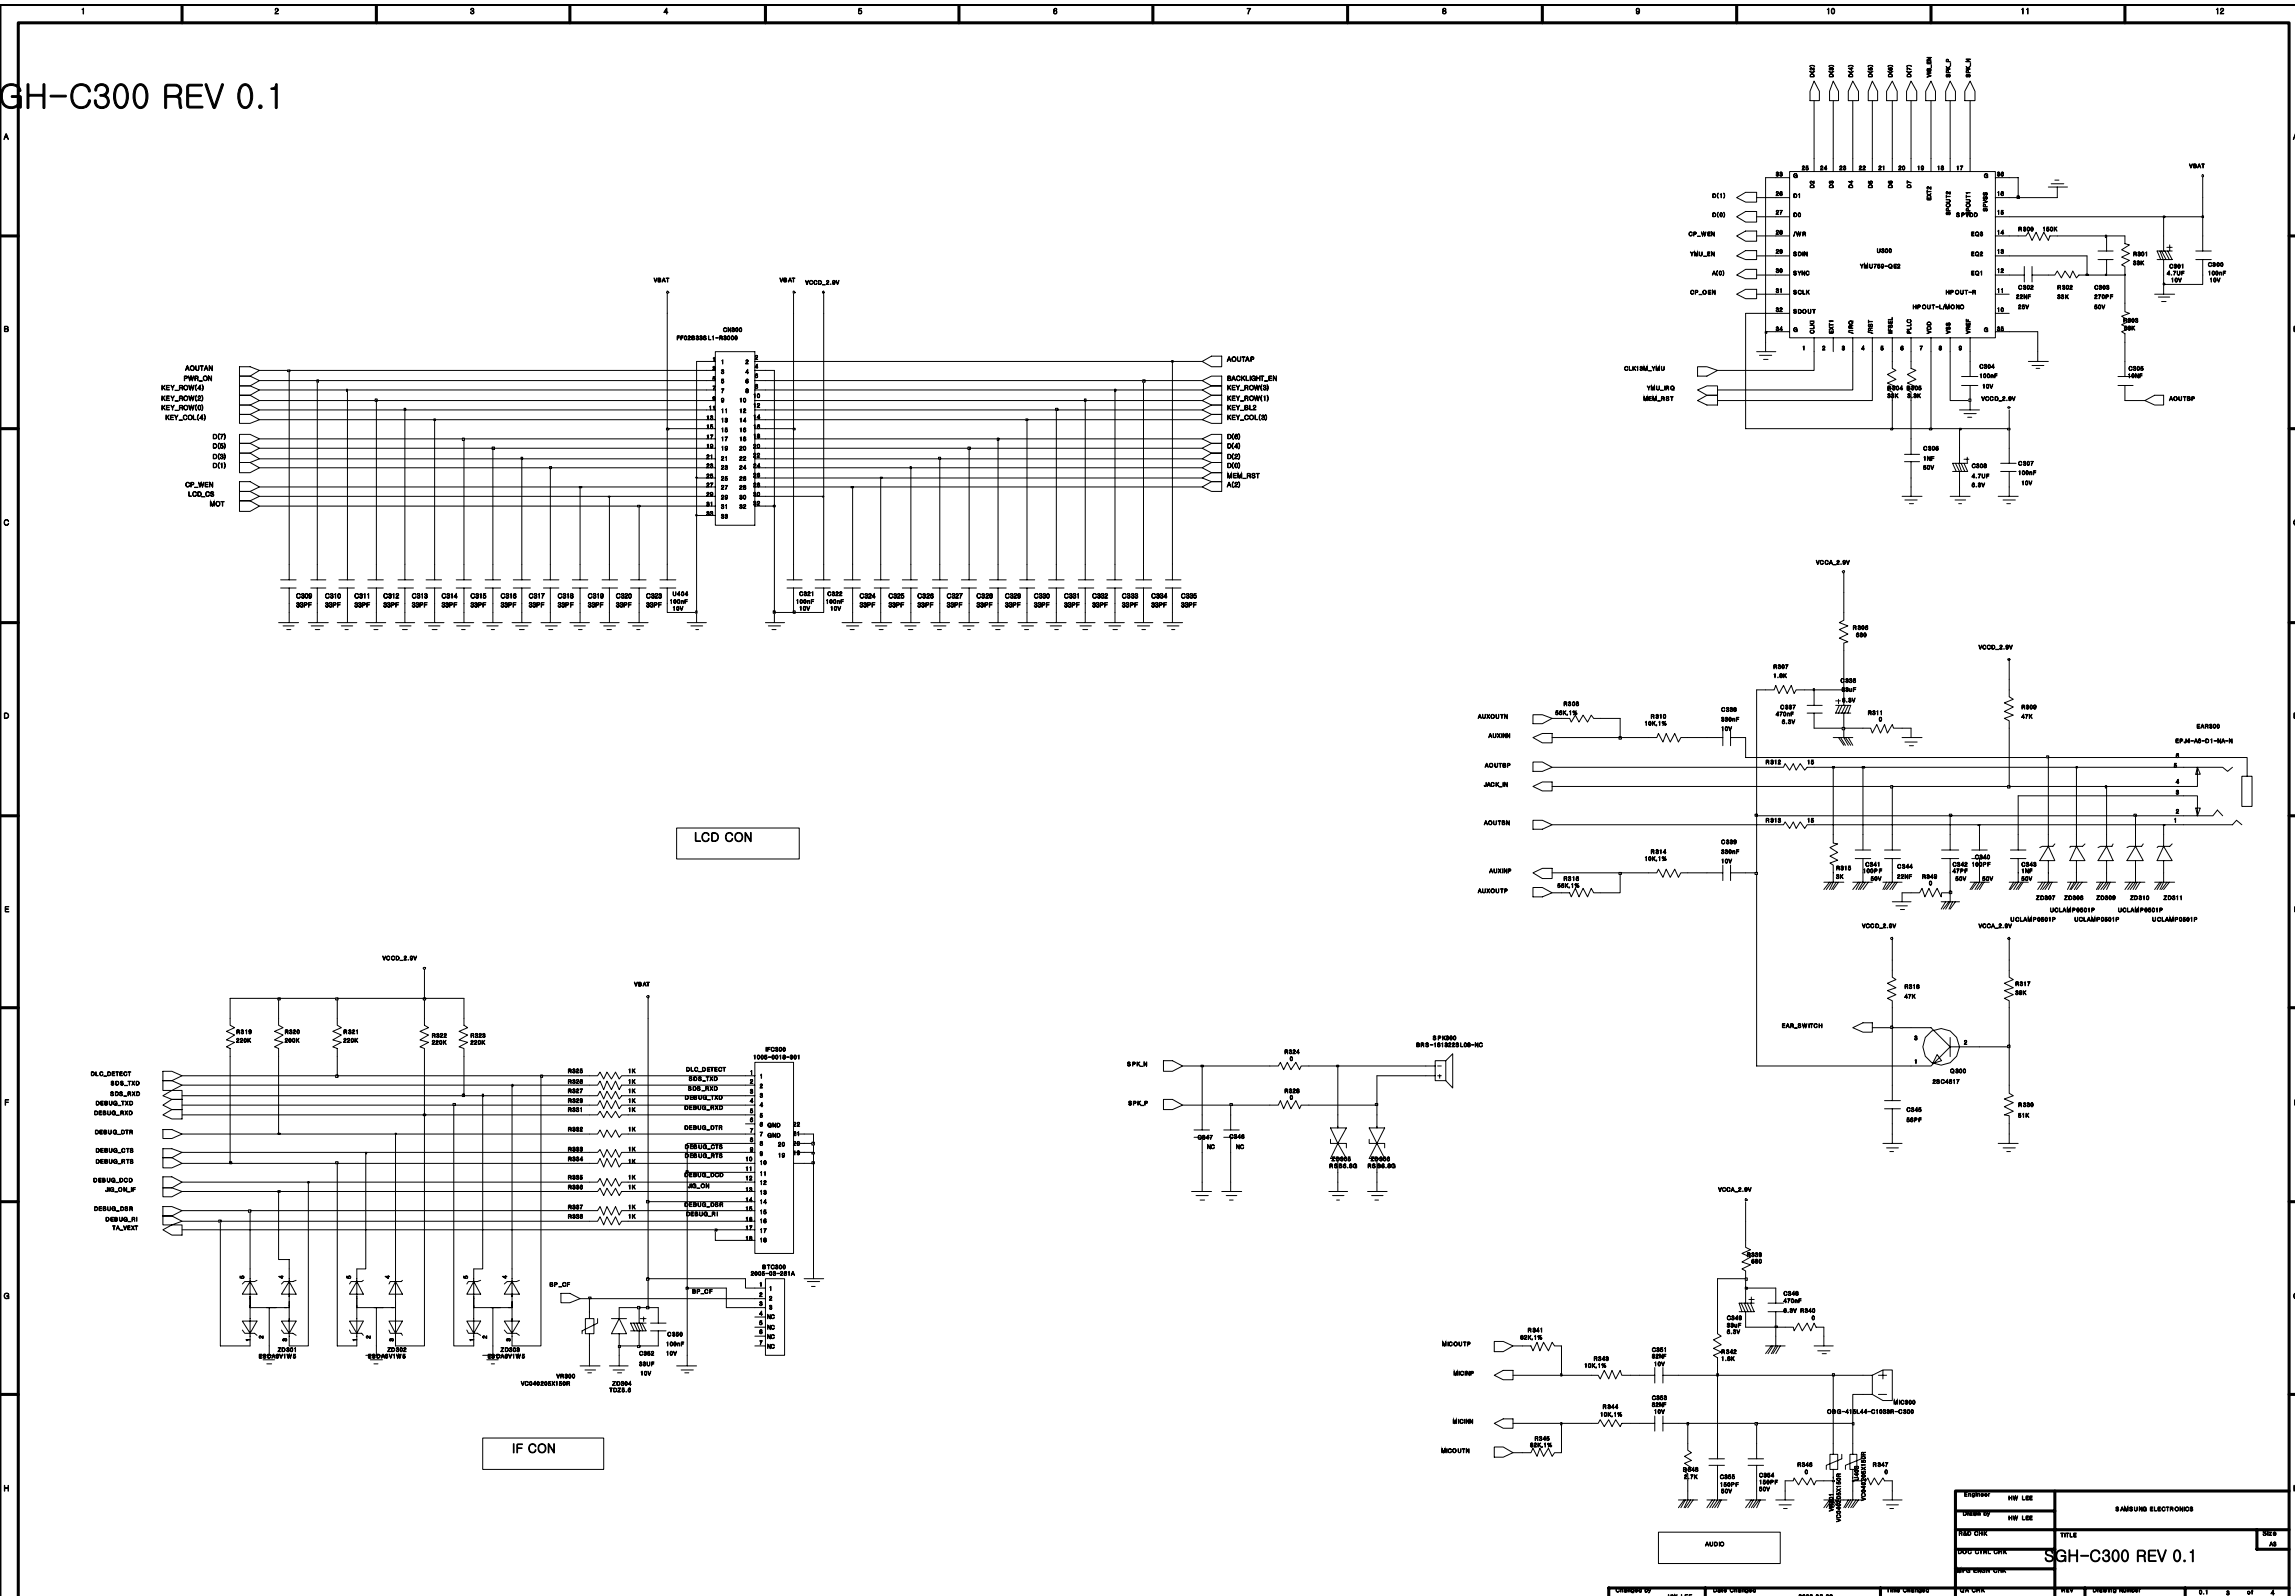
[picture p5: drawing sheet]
<svg xmlns="http://www.w3.org/2000/svg" width="119mm" height="83mm" viewBox="0 0 119 83" stroke-linecap="round" stroke-linejoin="round" font-family="sans-serif">
<defs><g id="words">
<text font-size="1.7" x="-.1" y="5.6">GH-C300 REV 0.1</text>
<text font-size=".8" x="106.2" y="81.1">SGH-C300 REV 0.1</text>
<g font-size=".6">
<text x="36.1" y="43.7">LCD CON</text>
<text x="26.6" y="75.5">IF CON</text>
</g>
<g font-size=".4">
<text x="4.2" y=".7">1</text>
<text x="14.3" y=".7">2</text>
<text x="24.4" y=".7">3</text>
<text x="34.5" y=".7">4</text>
<text x="44.6" y=".7">5</text>
<text x="54.7" y=".7">6</text>
<text x="64.8" y=".7">7</text>
<text x="74.9" y=".7">8</text>
<text x="85" y=".7">9</text>
<text x="94.9" y=".7">10</text>
<text x="105" y=".7">11</text>
<text x="115.1" y=".7">12</text>
<text x=".2" y="7.2">A</text>
<text x="119.1" y="7.2">A</text>
<text x=".2" y="17.2">B</text>
<text x="119.1" y="17.2">B</text>
<text x=".2" y="27.3">C</text>
<text x="119.1" y="27.3">C</text>
<text x=".2" y="37.3">D</text>
<text x="119.1" y="37.3">D</text>
<text x=".2" y="47.4">E</text>
<text x="119.2" y="47.4">E</text>
<text x=".2" y="57.4">F</text>
<text x="119.2" y="57.4">F</text>
<text x=".2" y="67.5">G</text>
<text x="119.1" y="67.5">G</text>
<text x=".2" y="77.4">H</text>
<text x="119.1" y="77.4">H</text>
</g>
<g font-size=".3">
<text x="94.3" y="4" transform="rotate(-90 94.3 4)">D(2)</text>
<text x="95.2" y="4" transform="rotate(-90 95.2 4)">D(3)</text>
<text x="96.3" y="4" transform="rotate(-90 96.3 4)">D(4)</text>
<text x="97.3" y="4" transform="rotate(-90 97.3 4)">D(5)</text>
<text x="98.3" y="4" transform="rotate(-90 98.3 4)">D(6)</text>
<text x="99.3" y="4" transform="rotate(-90 99.3 4)">D(7)</text>
<text x="100.3" y="4" transform="rotate(-90 100.3 4)">VIB_EN</text>
<text x="101.3" y="4" transform="rotate(-90 101.3 4)">SPK_P</text>
<text x="102.4" y="4" transform="rotate(-90 102.4 4)">SPK_N</text>
<text x="89" y="10.3">D(1)</text>
<text x="89" y="11.3">D(0)</text>
<text x="92.3" y="9.1">33</text>
<text x="92.3" y="11.1">27</text>
<text x="92.3" y="10.2">26</text>
<text x="93.2" y="9.2">G</text>
<text x="93.2" y="11.3">D0</text>
<text x="93.2" y="10.3">D1</text>
<text x="93.6" y="8.8">25</text>
<text x="94.3" y="9.8" transform="rotate(-90 94.3 9.8)">D2</text>
<text x="94.6" y="8.8">24</text>
<text x="95.2" y="9.8" transform="rotate(-90 95.2 9.8)">D3</text>
<text x="95.6" y="8.8">23</text>
<text x="96.3" y="9.8" transform="rotate(-90 96.3 9.8)">D4</text>
<text x="96.6" y="8.8">22</text>
<text x="97.3" y="9.8" transform="rotate(-90 97.3 9.8)">D5</text>
<text x="97.6" y="8.8">21</text>
<text x="98.3" y="9.8" transform="rotate(-90 98.3 9.8)">D6</text>
<text x="98.6" y="8.8">20</text>
<text x="99.3" y="9.8" transform="rotate(-90 99.3 9.8)">D7</text>
<text x="99.6" y="8.8">19</text>
<text x="100.3" y="10.4" transform="rotate(-90 100.3 10.4)">EXT2</text>
<text x="100.6" y="8.8">18</text>
<text x="101.3" y="11.2" transform="rotate(-90 101.3 11.2)">SPOU T2</text>
<text x="101.6" y="11.3">S P VDD</text>
<text x="101.6" y="8.8">17</text>
<text x="102.4" y="11.2" transform="rotate(-90 102.4 11.2)">SPOU T1</text>
<text x="103.1" y="9.2">G</text>
<text x="103.2" y="11" transform="rotate(-90 103.2 11)">SPVSS</text>
<text x="103.8" y="9.1">36</text>
<text x="103.8" y="11.1">15</text>
<text x="103.8" y="10.2">16</text>
<text x="113.7" y="8.7">VBAT</text>
<text x="34" y="14.6">VBAT</text>
<text x="35.2" y="17.7">FF02B33S L1-R3000</text>
<text x="37.6" y="17.2">CN300</text>
<text x="40.5" y="14.6">VB AT</text>
<text x="41.8" y="14.8">VCCD_2.9V</text>
<text x="87.7" y="12.3">CP _W EN</text>
<text x="87.8" y="15.3">CP _O EN</text>
<text x="87.8" y="13.3">YMU _EN</text>
<text x="89" y="14.3">A(0)</text>
<text x="92.3" y="14.2">30</text>
<text x="92.3" y="17.2">34</text>
<text x="92.3" y="12.2">28</text>
<text x="92.3" y="15.2">31</text>
<text x="92.3" y="13.2">29</text>
<text x="92.3" y="16.2">32</text>
<text x="93.2" y="14.3">S YNC</text>
<text x="93.2" y="17.2">G</text>
<text x="93.2" y="12.3">/W R</text>
<text x="93.2" y="15.3">S CLK</text>
<text x="93.2" y="13.3">S DIN</text>
<text x="93.2" y="16.3">S DO U T</text>
<text x="94.3" y="17.3" transform="rotate(-90 94.3 17.3)">CLKI</text>
<text x="95.2" y="17.3" transform="rotate(-90 95.2 17.3)">EXT1</text>
<text x="96.3" y="17.3" transform="rotate(-90 96.3 17.3)">/I RQ</text>
<text x="96.6" y="13.9">YMU759-Q E2</text>
<text x="97.3" y="17.3" transform="rotate(-90 97.3 17.3)">/RST</text>
<text x="97.5" y="13.1">U300</text>
<text x="98.3" y="17.3" transform="rotate(-90 98.3 17.3)">IFSEL</text>
<text x="99.3" y="17.3" transform="rotate(-90 99.3 17.3)">PLLC</text>
<text x="99.4" y="16">HP OU T-L/MO NO</text>
<text x="100.3" y="17.3" transform="rotate(-90 100.3 17.3)">VDD</text>
<text x="101.1" y="15.3">HP OU T-R</text>
<text x="101.3" y="17.3" transform="rotate(-90 101.3 17.3)">VSS</text>
<text x="102.4" y="17.3" transform="rotate(-90 102.4 17.3)">VREF</text>
<text x="102.4" y="12.3">EQ3</text>
<text x="102.4" y="14.3">EQ1</text>
<text x="102.4" y="13.3">EQ2</text>
<text x="103.1" y="17.2">G</text>
<text x="103.8" y="17.2">35</text>
<text x="103.8" y="16.2">10</text>
<text x="103.8" y="15.2">11</text>
<text x="103.8" y="12.2">14</text>
<text x="103.8" y="14.2">12</text>
<text x="103.8" y="13.2">13</text>
<text x="104.8" y="15.5">22NF</text>
<text x="104.9" y="12">R 300</text>
<text x="104.9" y="15">C302</text>
<text x="104.9" y="16">25V</text>
<text x="106.1" y="12">150K</text>
<text x="106.9" y="15">R 302</text>
<text x="106.9" y="15.5">33K</text>
<text x="108.8" y="15">C303</text>
<text x="108.8" y="16">50V</text>
<text x="108.8" y="15.5">270P F</text>
<text x="110.3" y="16.7">R303</text>
<text x="110.4" y="17.1">68K</text>
<text x="110.8" y="13.3">R301</text>
<text x="110.8" y="13.8">33K</text>
<text x="112.6" y="14.3">4.7UF</text>
<text x="112.7" y="13.9">C301</text>
<text x="112.8" y="14.6">10V</text>
<text x="114.7" y="13.8">C300</text>
<text x="114.7" y="14.3">100nF</text>
<text x="114.8" y="14.6">10V</text>
<text x="8.4" y="20.3">KEY_ROW(4)</text>
<text x="8.4" y="20.8">KEY_ROW(2)</text>
<text x="8.4" y="21.3">KEY_ROW(0)</text>
<text x="8.6" y="21.8">KEY_COL(4)</text>
<text x="9.5" y="19.8">PWR_ON</text>
<text x="9.6" y="19.2">AOUTAN</text>
<text x="11" y="22.8">D(7)</text>
<text x="11" y="23.3">D(5)</text>
<text x="11" y="23.8">D(3)</text>
<text x="36.7" y="21.8">13</text>
<text x="36.7" y="23.8">21</text>
<text x="36.7" y="22.3">15</text>
<text x="36.7" y="22.8">17</text>
<text x="36.7" y="23.3">19</text>
<text x="36.8" y="21.3">11</text>
<text x="37" y="18.8">1</text>
<text x="37" y="19.8">5</text>
<text x="37" y="19.2">3</text>
<text x="37" y="20.3">7</text>
<text x="37" y="20.8">9</text>
<text x="37.5" y="21.4">11</text>
<text x="37.5" y="21.9">13</text>
<text x="37.5" y="22.4">15</text>
<text x="37.5" y="22.9">17</text>
<text x="37.5" y="23.4">19</text>
<text x="37.5" y="23.9">21</text>
<text x="37.5" y="18.9">1</text>
<text x="37.5" y="19.9">5</text>
<text x="37.5" y="19.4">3</text>
<text x="37.5" y="20.4">7</text>
<text x="37.5" y="20.9">9</text>
<text x="38.4" y="20.9">10</text>
<text x="38.4" y="21.4">12</text>
<text x="38.4" y="21.9">14</text>
<text x="38.4" y="23.9">22</text>
<text x="38.4" y="22.4">16</text>
<text x="38.4" y="22.9">18</text>
<text x="38.4" y="23.4">20</text>
<text x="38.7" y="20.4">8</text>
<text x="38.7" y="19.9">6</text>
<text x="38.7" y="18.9">2</text>
<text x="38.7" y="19.4">4</text>
<text x="39.1" y="20.7">10</text>
<text x="39.1" y="21.2">12</text>
<text x="39.1" y="23.7">22</text>
<text x="39.1" y="21.8">14</text>
<text x="39.1" y="22.3">16</text>
<text x="39.1" y="22.8">18</text>
<text x="39.1" y="23.3">20</text>
<text x="39.2" y="18.7">2</text>
<text x="39.2" y="19.1">4</text>
<text x="39.2" y="19.6">6</text>
<text x="39.2" y="20.2">8</text>
<text x="63.8" y="18.8">AOUTAP</text>
<text x="63.8" y="23.3">D(4)</text>
<text x="63.8" y="23.8">D(2)</text>
<text x="63.8" y="19.8">BACKLIGHT_EN</text>
<text x="63.8" y="20.3">KEY_ROW(3)</text>
<text x="63.8" y="20.8">KEY_ROW(1)</text>
<text x="63.8" y="21.3">KEY_BL2</text>
<text x="63.8" y="21.8">KEY_COL(3)</text>
<text x="63.8" y="22.8">D(6)</text>
<text x="84.4" y="19.2">CLK13M_YMU</text>
<text x="85.4" y="20.8">MEM_R S T</text>
<text x="85.6" y="20.3">YMU_IR Q</text>
<text x="93.6" y="18.2">1</text>
<text x="94.7" y="18.2">2</text>
<text x="95.7" y="18.2">3</text>
<text x="96.7" y="18.2">4</text>
<text x="97.7" y="18.2">5</text>
<text x="98.1" y="20.7">33K</text>
<text x="98.1" y="20.3">R 304 R305</text>
<text x="98.7" y="18.2">6</text>
<text x="99.1" y="20.7">3.3K</text>
<text x="99.7" y="18.2">7</text>
<text x="99.9" y="23.4">C306</text>
<text x="99.9" y="23.9">1NF</text>
<text x="100.7" y="18.2">8</text>
<text x="101.8" y="18.2">9</text>
<text x="102.8" y="19.6">100nF</text>
<text x="102.8" y="19.1">C304</text>
<text x="102.9" y="20.8">VCCD_2.9V</text>
<text x="103" y="20.2">10V</text>
<text x="110.6" y="19.6">10NF</text>
<text x="110.6" y="19.2">C305</text>
<text x="112.7" y="20.8">AOU TBP</text>
<text x="9.6" y="25.3">CP_WEN</text>
<text x="9.8" y="25.8">LCD_CS</text>
<text x="10.9" y="26.3">MOT</text>
<text x="11" y="24.3">D(1)</text>
<text x="36.7" y="24.3">23</text>
<text x="36.7" y="24.8">25</text>
<text x="36.7" y="25.3">27</text>
<text x="36.7" y="26.3">31</text>
<text x="36.7" y="26.8">33</text>
<text x="36.7" y="25.8">29</text>
<text x="37.5" y="24.4">23</text>
<text x="37.5" y="25">25</text>
<text x="37.5" y="25.4">27</text>
<text x="37.5" y="25.9">29</text>
<text x="37.5" y="26.4">31</text>
<text x="37.5" y="26.9">33</text>
<text x="38.4" y="24.4">24</text>
<text x="38.4" y="25">26</text>
<text x="38.4" y="25.4">28</text>
<text x="38.4" y="25.9">30</text>
<text x="38.4" y="26.4">32</text>
<text x="39.1" y="24.3">24</text>
<text x="39.1" y="24.8">26</text>
<text x="39.1" y="25.3">28</text>
<text x="39.1" y="25.8">30</text>
<text x="39.1" y="26.2">32</text>
<text x="63.8" y="24.3">D(0)</text>
<text x="63.8" y="24.8">MEM_RST</text>
<text x="63.8" y="25.3">A(2)</text>
<text x="94.4" y="29.3">VCCA_2.9V</text>
<text x="99.9" y="24.4">50V</text>
<text x="102.4" y="25.3">6.3V</text>
<text x="102.4" y="24.3">C308</text>
<text x="102.4" y="24.8">4.7UF</text>
<text x="104.9" y="24.2">C307</text>
<text x="104.9" y="24.7">100nF</text>
<text x="105" y="25.2">10V</text>
<text x="15.4" y="31.1">C309</text>
<text x="15.4" y="31.5">33PF</text>
<text x="16.9" y="31.5">33PF</text>
<text x="16.9" y="31.1">C310</text>
<text x="18.4" y="31.1">C311</text>
<text x="18.4" y="31.5">33PF</text>
<text x="19.9" y="31.1">C312</text>
<text x="19.9" y="31.5">33PF</text>
<text x="21.4" y="31.1">C313</text>
<text x="21.4" y="31.5">33PF</text>
<text x="22.9" y="31.5">33PF</text>
<text x="22.9" y="31.1">C314</text>
<text x="24.4" y="31.5">33PF</text>
<text x="24.4" y="31.1">C315</text>
<text x="26" y="31.5">33PF</text>
<text x="26" y="31.1">C316</text>
<text x="27.5" y="31.1">C317</text>
<text x="27.5" y="31.5">33PF</text>
<text x="29" y="31.1">C318</text>
<text x="29" y="31.5">33PF</text>
<text x="30.5" y="31.1">C319</text>
<text x="30.5" y="31.5">33PF</text>
<text x="32" y="31.5">33PF</text>
<text x="32" y="31.1">C320</text>
<text x="33.6" y="31.1">C323</text>
<text x="33.6" y="31.5">33PF</text>
<text x="34.8" y="31.3">100nF</text>
<text x="34.9" y="31.7">10V</text>
<text x="34.9" y="30.9">U404</text>
<text x="41.4" y="31.3">100nF</text>
<text x="41.5" y="31.7">10V</text>
<text x="41.5" y="30.9">C321</text>
<text x="42.9" y="31.3">100nF</text>
<text x="43" y="30.9">C322</text>
<text x="43.1" y="31.7">10V</text>
<text x="44.7" y="31.1">C324</text>
<text x="44.7" y="31.5">33PF</text>
<text x="46.2" y="31.5">33PF</text>
<text x="46.2" y="31.1">C325</text>
<text x="47.7" y="31.1">C326</text>
<text x="47.7" y="31.5">33PF</text>
<text x="49.2" y="31.5">33PF</text>
<text x="49.2" y="31.1">C327</text>
<text x="50.7" y="31.1">C328</text>
<text x="50.7" y="31.5">33PF</text>
<text x="52.2" y="31.5">33PF</text>
<text x="52.2" y="31.1">C329</text>
<text x="53.7" y="31.1">C330</text>
<text x="53.7" y="31.5">33PF</text>
<text x="55.3" y="31.5">33PF</text>
<text x="55.3" y="31.1">C331</text>
<text x="56.7" y="31.5">33PF</text>
<text x="56.7" y="31.1">C332</text>
<text x="58.3" y="31.5">33PF</text>
<text x="58.3" y="31.1">C333</text>
<text x="59.8" y="31.5">33PF</text>
<text x="59.8" y="31.1">C334</text>
<text x="61.4" y="31.1">C335</text>
<text x="61.4" y="31.5">33PF</text>
<text x="92.1" y="34.7">R307</text>
<text x="92.1" y="35.2">1.8K</text>
<text x="95.6" y="35.5">C336</text>
<text x="95.7" y="35.9">33uF</text>
<text x="96.3" y="32.7">R 306</text>
<text x="96.4" y="33.1">680</text>
<text x="102.8" y="33.7">VCCD_2.9V</text>
<text x="76.8" y="37.3">AUXOU TN</text>
<text x="77.1" y="40.9">JACK_IN</text>
<text x="77.1" y="39.9">AO UTBP</text>
<text x="77.3" y="38.3">AUXINN</text>
<text x="80.8" y="37.1">56K,1%</text>
<text x="81.2" y="36.7">R308</text>
<text x="85.4" y="37.7">10K,1%</text>
<text x="85.8" y="37.3">R 310</text>
<text x="89.4" y="37.5">330nF</text>
<text x="89.4" y="37">C338</text>
<text x="89.4" y="38">10V</text>
<text x="91.7" y="39.7">R 312</text>
<text x="92.3" y="37.2">470nF</text>
<text x="92.5" y="36.8">C337</text>
<text x="92.6" y="37.6">6.3V</text>
<text x="93.9" y="39.7">15</text>
<text x="95.7" y="36.5">6.3V</text>
<text x="97" y="37.1">R311</text>
<text x="97.6" y="37.5">0</text>
<text x="105" y="36.8">R309</text>
<text x="105" y="37.3">47K</text>
<text x="112.9" y="39.9">5</text>
<text x="113" y="38.6">EP J4-A6-D1-NA-N</text>
<text x="113" y="41.3">3</text>
<text x="113" y="40.7">4</text>
<text x="113" y="39.3">6</text>
<text x="114.1" y="37.8">EAR300</text>
<text x="76.8" y="46.4">AUXOU TP</text>
<text x="77.1" y="42.8">AOU TBN</text>
<text x="77.4" y="45.3">AUXINP</text>
<text x="80.9" y="46.1">56K,1%</text>
<text x="81.2" y="45.7">R316</text>
<text x="85.4" y="44.7">10K,1%</text>
<text x="85.8" y="44.3">R 314</text>
<text x="89.4" y="44.8">10V</text>
<text x="89.4" y="43.8">C339</text>
<text x="89.4" y="44.3">330nF</text>
<text x="91.7" y="42.7">R 313</text>
<text x="93.9" y="42.7">15</text>
<text x="95.4" y="45.2">R315</text>
<text x="95.4" y="45.6">3K</text>
<text x="96.8" y="45.3">100P F</text>
<text x="96.9" y="45">C341</text>
<text x="97.2" y="45.7">50V</text>
<text x="98.6" y="45.1">C344</text>
<text x="98.6" y="45.6">22NF</text>
<text x="99.9" y="45.6">R349</text>
<text x="100.2" y="46">0</text>
<text x="101.4" y="45">C342</text>
<text x="101.4" y="45.3">47P F</text>
<text x="101.6" y="45.7">50V</text>
<text x="102.4" y="45">100P F</text>
<text x="102.6" y="44.6">C340</text>
<text x="103" y="45.7">50V</text>
<text x="104.5" y="47.9">U CLAMP 0501P</text>
<text x="105" y="45.7">50V</text>
<text x="105" y="45.3">1NF</text>
<text x="105" y="45">C343</text>
<text x="105.8" y="46.7">ZD307</text>
<text x="106.5" y="47.4">UCLAMP 0501P</text>
<text x="107.2" y="46.7">ZD308</text>
<text x="107.8" y="47.9">UCLAMP 0501P</text>
<text x="108.9" y="46.7">ZD309</text>
<text x="110" y="47.4">UCLAMP 0501P</text>
<text x="110.7" y="46.7">ZD310</text>
<text x="111.8" y="47.9">U CLAMP 0501P</text>
<text x="112.4" y="46.7">ZD311</text>
<text x="112.9" y="42.7">1</text>
<text x="113" y="42.2">2</text>
<text x="12.3" y="53.7">R319</text>
<text x="14.8" y="53.7">R320</text>
<text x="17.8" y="53.7">R 321</text>
<text x="19.9" y="49.9">VCCD_2.9V</text>
<text x="22.4" y="53.9">R322</text>
<text x="24.4" y="53.9">R323</text>
<text x="33" y="51.2">VB AT</text>
<text x="92.6" y="53.4">EAR_S W ITCH</text>
<text x="96.7" y="48.2">VCCD_2.9V</text>
<text x="98.9" y="51.4">R318</text>
<text x="98.9" y="51.9">47K</text>
<text x="102.8" y="48.2">VCCA_2.9V</text>
<text x="104.7" y="51.2">R317</text>
<text x="104.7" y="51.7">39K</text>
<text x="4.7" y="55.9">DL C_DETECT</text>
<text x="4.9" y="57.9">DEBUG_RXD</text>
<text x="4.9" y="58.9">DEBU G_DTR</text>
<text x="5" y="57.4">DEBUG_TXD</text>
<text x="5" y="59.9">DEBUG_CTS</text>
<text x="5.7" y="56.9">S DS _RXD</text>
<text x="5.8" y="56.4">S DS _TXD</text>
<text x="12.3" y="54.1">220K</text>
<text x="14.8" y="54.1">200K</text>
<text x="17.8" y="54.1">220K</text>
<text x="22.4" y="54.3">220K</text>
<text x="24.4" y="54.3">220K</text>
<text x="29.5" y="56.8">R327</text>
<text x="29.5" y="56.3">R326</text>
<text x="29.5" y="57.7">R331</text>
<text x="29.5" y="55.7">R325</text>
<text x="29.5" y="57.3">R329</text>
<text x="29.5" y="58.8">R332</text>
<text x="29.5" y="59.8">R333</text>
<text x="32.6" y="56.8">1K</text>
<text x="32.6" y="57.7">1K</text>
<text x="32.6" y="56.3">1K</text>
<text x="32.6" y="55.7">1K</text>
<text x="32.6" y="57.3">1K</text>
<text x="32.6" y="58.8">1K</text>
<text x="32.6" y="59.8">1K</text>
<text x="35.6" y="57.6">DEBUG_RXD</text>
<text x="35.6" y="58.7">DEBUG_DTR</text>
<text x="35.6" y="57.1">DEB UG_TXD</text>
<text x="35.6" y="59.7">DEB UG_CTS</text>
<text x="35.6" y="55.6">DLC_DETECT</text>
<text x="35.7" y="56.6">S DS _RXD</text>
<text x="35.8" y="56.1">S DS _TXD</text>
<text x="39" y="56.8">3</text>
<text x="39" y="57.3">4</text>
<text x="39" y="57.8">5</text>
<text x="39" y="58.3">6</text>
<text x="39" y="58.8">7</text>
<text x="39" y="59.3">8</text>
<text x="39" y="59.8">9</text>
<text x="39" y="56.3">2</text>
<text x="39" y="55.8">1</text>
<text x="39.1" y="55">1005-0018-301</text>
<text x="39.5" y="57">3</text>
<text x="39.5" y="57.5">4</text>
<text x="39.5" y="58">5</text>
<text x="39.5" y="58.5">6</text>
<text x="39.5" y="59">7</text>
<text x="39.5" y="59.5">8</text>
<text x="39.5" y="56.5">2</text>
<text x="39.5" y="56">1</text>
<text x="39.8" y="54.6">IFC300</text>
<text x="39.9" y="58.5">GND</text>
<text x="39.9" y="59.1">GND</text>
<text x="40.4" y="59.5">20</text>
<text x="41.2" y="59.5">20</text>
<text x="41.2" y="58.5">22</text>
<text x="41.2" y="60">19</text>
<text x="41.2" y="59">21</text>
<text x="58.6" y="55.4">S P K_N</text>
<text x="58.6" y="57.4">S P K_P</text>
<text x="62.2" y="59.2">C347</text>
<text x="62.7" y="59.7">NC</text>
<text x="63.9" y="59.1">C346</text>
<text x="64.2" y="59.7">NC</text>
<text x="66.7" y="54.7">R324</text>
<text x="66.7" y="56.8">R328</text>
<text x="67" y="55.1">0</text>
<text x="67" y="57.1">0</text>
<text x="73.6" y="54.4">BR S -181322S L08-NC</text>
<text x="74.4" y="54">S P K300</text>
<text x="99.1" y="57.7">C345</text>
<text x="99.1" y="58.3">56P F</text>
<text x="99.5" y="54">3</text>
<text x="99.5" y="55.2">1</text>
<text x="100.4" y="56.3">2S C4617</text>
<text x="101.3" y="55.7">Q 300</text>
<text x="102" y="54.3">2</text>
<text x="104.9" y="58">51K</text>
<text x="104.9" y="57.5">R 330</text>
<text x="4.8" y="61.4">DEB UG_DCD</text>
<text x="4.9" y="62.9">DEBUG_DS R</text>
<text x="5" y="60.4">DEBUG_R TS</text>
<text x="5.5" y="61.9">JIG_O N_IF</text>
<text x="5.5" y="63.4">DEB UG_RI</text>
<text x="5.8" y="63.9">TA_VEXT</text>
<text x="29.5" y="61.3">R335</text>
<text x="29.5" y="61.8">R336</text>
<text x="29.5" y="60.3">R334</text>
<text x="29.5" y="63.3">R338</text>
<text x="29.5" y="62.8">R337</text>
<text x="32.6" y="61.3">1K</text>
<text x="32.6" y="61.8">1K</text>
<text x="32.6" y="60.4">1K</text>
<text x="32.6" y="62.8">1K</text>
<text x="32.6" y="63.3">1K</text>
<text x="35.6" y="62.7">DEBUG_DS R</text>
<text x="35.6" y="61.1">DEBUG_DCD</text>
<text x="35.6" y="60.1">DEB UG_RTS</text>
<text x="35.6" y="63.2">DEBUG_R I</text>
<text x="35.7" y="61.7">JIG_ON</text>
<text x="38.7" y="60.3">10</text>
<text x="38.7" y="60.8">11</text>
<text x="38.7" y="61.3">12</text>
<text x="38.7" y="61.9">13</text>
<text x="38.7" y="62.4">14</text>
<text x="38.7" y="62.9">15</text>
<text x="38.7" y="63.4">16</text>
<text x="38.7" y="63.9">17</text>
<text x="38.7" y="64.4">18</text>
<text x="39.5" y="60">9</text>
<text x="39.5" y="60.5">10</text>
<text x="39.5" y="61.1">11</text>
<text x="39.5" y="61.5">12</text>
<text x="39.5" y="62">13</text>
<text x="39.5" y="62.5">14</text>
<text x="39.5" y="63.1">15</text>
<text x="39.5" y="63.5">16</text>
<text x="39.5" y="64">17</text>
<text x="39.5" y="64.5">18</text>
<text x="39.6" y="65.9">B TC300</text>
<text x="40.4" y="60.1">19</text>
<text x="69.1" y="60.7">R S B6.8G</text>
<text x="69.2" y="60.3">ZD305</text>
<text x="71.1" y="60.7">RS B6.8G</text>
<text x="71.2" y="60.3">ZD306</text>
<text x="89.3" y="61.9">VCCA_2.9V</text>
<text x="90.8" y="65.3">R339</text>
<text x="91" y="65.6">680</text>
<text x="12.7" y="66.4" transform="rotate(-90 12.7 66.4)">5</text>
<text x="13" y="69.7" transform="rotate(-90 13 69.7)">1</text>
<text x="13.4" y="70.5">ES DA6V1W 5</text>
<text x="13.7" y="69.5" transform="rotate(-90 13.7 69.5)">2</text>
<text x="14.4" y="70.2">ZD301</text>
<text x="14.7" y="66.4" transform="rotate(-90 14.7 66.4)">4</text>
<text x="14.9" y="69.7" transform="rotate(-90 14.9 69.7)">3</text>
<text x="18.2" y="66.4" transform="rotate(-90 18.2 66.4)">5</text>
<text x="18.5" y="69.7" transform="rotate(-90 18.5 69.7)">1</text>
<text x="19.1" y="70.5">ES DA6V1W 5</text>
<text x="19.2" y="69.5" transform="rotate(-90 19.2 69.5)">2</text>
<text x="20.1" y="70.2">ZD302</text>
<text x="20.2" y="66.4" transform="rotate(-90 20.2 66.4)">4</text>
<text x="20.4" y="69.7" transform="rotate(-90 20.4 69.7)">3</text>
<text x="24.3" y="66.4" transform="rotate(-90 24.3 66.4)">5</text>
<text x="24.6" y="69.7" transform="rotate(-90 24.6 69.7)">1</text>
<text x="25.3" y="69.5" transform="rotate(-90 25.3 69.5)">2</text>
<text x="25.3" y="70.5">ES DA6V1W 5</text>
<text x="26" y="70.2">ZD303</text>
<text x="26.3" y="66.4" transform="rotate(-90 26.3 66.4)">4</text>
<text x="26.5" y="69.7" transform="rotate(-90 26.5 69.7)">3</text>
<text x="27.1" y="72">VC040205X150R</text>
<text x="28.6" y="66.8">BP _CF</text>
<text x="28.9" y="71.6">VR300</text>
<text x="31.8" y="72">ZD304</text>
<text x="33.2" y="70.4">C352</text>
<text x="33.2" y="71">33UF</text>
<text x="33.3" y="71.4">10V</text>
<text x="34.6" y="70.4">10V</text>
<text x="34.6" y="69.9">100nF</text>
<text x="34.7" y="69.4">C350</text>
<text x="36" y="67.2">BP _CF</text>
<text x="39" y="66.3">2005-03-261A</text>
<text x="39.5" y="67.4">2</text>
<text x="39.5" y="67.8">3</text>
<text x="39.5" y="68.3">4</text>
<text x="39.5" y="68.8">5</text>
<text x="39.5" y="69.3">6</text>
<text x="39.5" y="69.8">7</text>
<text x="39.5" y="66.8">1</text>
<text x="39.9" y="68.5">NC</text>
<text x="39.9" y="69">NC</text>
<text x="39.9" y="69.5">NC</text>
<text x="39.9" y="70">NC</text>
<text x="40" y="67">1</text>
<text x="40" y="67.5">2</text>
<text x="40" y="68">3</text>
<text x="74.9" y="69.9">MICOU TP</text>
<text x="75.5" y="71.4">MICINP</text>
<text x="79" y="69.6">82K,1%</text>
<text x="79.4" y="69.2">R 341</text>
<text x="82.3" y="71">10K,1%</text>
<text x="82.8" y="70.7">R343</text>
<text x="85.8" y="70.5">82NF</text>
<text x="85.8" y="70.2">C351</text>
<text x="85.9" y="71">10V</text>
<text x="89.4" y="70.3">R 342</text>
<text x="89.4" y="70.7">1.8K</text>
<text x="89.7" y="68.6">C349</text>
<text x="89.7" y="68.9">33uF</text>
<text x="89.7" y="69.3">6.3V</text>
<text x="92.7" y="67.7">470nF</text>
<text x="92.7" y="68.2">6.3V R340</text>
<text x="92.7" y="67.3">C348</text>
<text x="94.1" y="68.6">0</text>
<text x="31.7" y="72.3">TDZ5.6</text>
<text x="74.9" y="75.5">MICO UTN</text>
<text x="75.5" y="73.9">MICINN</text>
<text x="79.5" y="75.2">82K,1%</text>
<text x="79.7" y="74.8">R345</text>
<text x="83.1" y="73.6">10K,1%</text>
<text x="83.3" y="73.2">R 344</text>
<text x="85.8" y="72.7">C353</text>
<text x="85.8" y="73.1">82NF</text>
<text x="85.9" y="73.4">10V</text>
<text x="87.4" y="76.4">R 348</text>
<text x="87.5" y="76.8">2.7K</text>
<text x="89.4" y="76.8">C355</text>
<text x="89.4" y="77.2">150P F</text>
<text x="89.4" y="77.6">50V</text>
<text x="91.4" y="76.7">C354</text>
<text x="91.4" y="77.1">150P F</text>
<text x="91.4" y="77.4">50V</text>
<text x="93.4" y="76.2">R346</text>
<text x="93.8" y="76.6">0</text>
<text x="94.9" y="73.4">OB G-415L44-C1033R-C300</text>
<text x="96.6" y="76.9" transform="rotate(-90 96.6 76.9)">U403</text>
<text x="96.9" y="78" transform="rotate(-90 96.9 78)">VC040205X150R</text>
<text x="97.3" y="76.2">R 347</text>
<text x="97.9" y="76.6">0</text>
<text x="98.4" y="72.9">MIC300</text>
<text x="102" y="77.7">Engineer</text>
<text x="104.3" y="77.9">HW</text>
<text x="105" y="77.9">LEE</text>
<text x="83.9" y="82.7">Changed by</text>
<text x="86.7" y="83">HW LEE</text>
<text x="88.6" y="80.3">AUDIO</text>
<text x="89" y="82.7">Date Changed</text>
<text x="93.4" y="83">2006.08.09</text>
<text x="95.2" y="78.5" transform="rotate(-90 95.2 78.5)">VR301</text>
<text x="95.6" y="79.1" transform="rotate(-90 95.6 79.1)">VC040205X150R</text>
<text x="98" y="82.7">Time Changed</text>
<text x="101.7" y="81.7">MFG ENGR CHK</text>
<text x="101.7" y="80.7">DO C CTRL CHK</text>
<text x="101.8" y="79.8">R&amp;D CHK</text>
<text x="101.8" y="82.7">Q A CHK</text>
<text x="102" y="78.7">Drawn by</text>
<text x="104.3" y="79">HW</text>
<text x="105" y="79">LEE</text>
<text x="107.1" y="79.8">TITLE</text>
<text x="107.1" y="82.7">REV</text>
<text x="108.7" y="82.7">Drawing Number</text>
<text x="109.9" y="78.5">S AMS U NG ELECTR ONICS</text>
<text x="114.3" y="82.8">0.1</text>
<text x="115.7" y="82.8">3</text>
<text x="116.8" y="82.8">of</text>
<text x="117.6" y="79.8">Size</text>
<text x="117.9" y="80.3">A3</text>
<text x="118" y="82.8">4</text>
</g>
</g></defs>
<path d="M119.3 0h-119.3v83" fill="none" stroke="#fff" stroke-width=".05"/>
<g fill="none" stroke="#000" stroke-width=".05">
<path d="M12.4 19h.6l.5 .2-.5 .3h-.6zM12.4 19.5h.6l.5 .3-.5 .2h-.6zM34.7 15.1l.1 .1h-.1zM34.7 15.3v1M36.7 18.8h.5M36.7 19.2h.5M36.7 19.8h.5M37.2 18.3h2v9h-2zM39.2 18.8h.6M39.2 19.2h.6M39.2 19.8h.6M41.2 15.1l.1 .1h-.1z"/>
<path d="M41.2 15.3v1M42.7 15.2l.1-.1v.1zM42.8 15.3v1M62.5 18.8l.4-.3h.6v.5h-.6zM62.5 19.8l.4-.3h.6v.5h-.6zM88.2 19h.5l.5 .2-.5 .3h-.5zM90.2 14.3l.5-.3h.6v.5h-.6zM90.2 10.3l.5-.3h.6v.5h-.6zM90.2 11.3l.5-.3h.6v.5h-.6zM90.2 15.3l.5-.3h.6v.5h-.6zM90.2 13.3l.5-.3h.6v.5h-.6zM90.2 12.3l.5-.3h.6v.5h-.6z"/>
<path d="M91.3 18.3h1M91.4 18.5h.7M91.6 18.7h.3M91.7 17.8v.5M92.3 15.3h.7M92.3 14.3h.7M92.3 12.3h.7M92.3 16.3h.7M92.3 13.3h.7M92.3 11.3h.7M92.3 10.3h.7M92.3 9.2h.7"/>
<path d="M92.3 17.2h.7M93 8.9h10.7v8.6h-10.7zM94.3 4.2l.2 .5v.5h-.5v-.5zM94.3 8.2v.7M94.3 17.5v.8M95.2 4.2l.3 .5v.5h-.4v-.5zM95.2 8.2v.7M95.2 17.5v.8M96.3 4.2l.3 .5v.5h-.6v-.5zM96.3 8.2v.7M96.3 17.5v.8M97.3 4.2l.3 .5v.5h-.5v-.5z"/>
<path d="M97.3 8.2v.7M97.3 17.5v.8M98.3 4.2l.3 .5v.5h-.6v-.5zM98.3 18.8v.3l.2 .1-.4 .3 .4 .2-.4 .2 .4 .2-.4 .2 .2 .1v.4M98.3 8.2v.7M98.3 17.5v.8M99.3 4.2l.3 .5v.5h-.5v-.5zM99.3 18.8v.3l.2 .1-.4 .3 .4 .2-.4 .2 .4 .2-.4 .2 .2 .1v.4M99.3 8.2v.7M99.3 17.5v.8M100.3 4.2l.3 .5v.5h-.5v-.5zM100.3 8.2v.7"/>
<path d="M100.3 17.5v.8M101.3 4.2l.3 .5v.5h-.5v-.5zM101.3 8.2v.7M101.3 17.5v.8M101.9 19.6h.9M102.4 4.2l.2 .5v.5h-.5v-.5zM102.4 8.2v.7M102.4 17.5v.8M102.4 18.8v.8M103.7 15.3h.7M103.7 14.3h1.5M103.7 12.3h.7"/>
<path d="M103.7 16.3h.7M103.7 13.3h.7M103.7 11.3h.7M103.7 10.3h.7M103.7 9.2h.7M103.7 17.2h.7M104.9 12.3h.4l.1-.2 .2 .4 .2-.4 .2 .4 .2-.4 .2 .4 .1-.2h.4M105.2 13.8v.8M105.4 18.8h1M105.6 14.3h1.2l.1-.2 .2 .3 .2-.3 .2 .3 .2-.3 .2 .3 .1-.1h.4M105.6 13.8v.8M105.6 19h.6"/>
<path d="M105.8 19.1h.2M105.9 18.3v.5M106.4 9.7h1M106.6 9.5h.6M106.8 9.4h.2M106.9 9.7v.6M109 13.5h.8M109 13h.8M109.4 12.3v.7M109.4 13.5v.8M110 19.6h.8M110.4 12.3v.4h.2l-.4 .3 .4 .2-.4 .2 .4 .1-.4 .3h.2v.5"/>
<path d="M110.4 15.7v.5l.2 .1-.4 .1 .4 .3-.4 .2 .4 .2-.4 .1 .2 .1v.5M110.4 18.8v.8M111.9 15.3h1.1M112.1 15.4h.6M112.2 13l.2 .5M112.3 13l.2 .5M112.3 15.7h.2M112.4 12.3v.7M112.4 13.5v.8M112.4 14.8v.5M112.5 13l.2 .5M112.6 12.8h.3"/>
<path d="M112.6 13l.3 .5h-.8M112.7 12.7v.3M112.9 13h-.8l.2 .5M114.1 13.5h.8M114.1 13h.8M114.4 9.1l.1 .1zM114.4 9.2v1.1M114.4 12.3v.7M114.4 13.5v.8M12.4 25h.6l.5 .3-.5 .2h-.6zM12.4 22.6h.6l.5 .2-.5 .2h-.6zM12.4 21.5v.5h.6l.5-.2-.5-.3"/>
<path d="M12.4 24h.6l.5 .3-.5 .3h-.6zM12.4 21.5v-.5h.6l.5 .3-.5 .2M12.4 23.5h.6l.5 .3-.5 .2h-.6zM12.4 26h.6l.5 .3-.5 .3h-.6zM12.4 20.5h.6l.5 .3-.5 .2h-.6zM12.4 20h.6l.5 .3-.5 .2h-.6zM12.4 23h.6l.5 .3-.5 .2h-.6zM12.4 25.5h.6l.5 .3-.5 .2h-.6zM12.4 21.5h.6M14.5 32.3h1M14.6 30.5h.8M14.6 30.1h.8"/>
<path d="M14.7 32.5h.6M14.9 32.7h.2M15 29.3v.8M15 30.5v.8M15 31.8v.5M16 32.3h1.1M16.1 30.5h.8M16.1 30.1h.8M16.2 32.5h.6M16.4 32.7h.2M16.5 29.3v.8M16.5 30.5v.8"/>
<path d="M16.5 31.8v.5M17.5 32.3h1M17.6 30.5h.8M17.6 30.1h.8M17.7 32.5h.6M17.9 32.7h.2M18.1 29.3v.8M18.1 30.5v.8M18.1 31.8v.5M19 32.3h1M19.1 30.5h.8M19.1 30.1h.8"/>
<path d="M19.2 32.5h.7M19.4 32.7h.2M19.6 29.3v.8M19.6 30.5v.8M19.6 31.8v.5M20.5 32.3h1M20.7 30.5h.8M20.7 30.1h.8M20.8 32.5h.6M20.9 32.7h.3M21 29.3v.8M21 30.5v.8"/>
<path d="M21 31.8v.5M22.1 32.3h1M22.1 30.5h.8M22.1 30.1h.8M22.3 32.5h.6M22.5 32.7h.2M22.6 29.3v.8M22.6 30.5v.8M22.6 31.8v.5M23.6 32.3h1M23.7 30.5h.8M23.7 30.1h.8"/>
<path d="M23.7 32.5h.7M24 32.7h.2M24.1 29.3v.8M24.1 30.5v.8M24.1 31.8v.5M25.1 32.3h1M25.2 30.5h.8M25.2 30.1h.8M25.3 32.5h.6M25.5 32.7h.2M25.6 29.3v.8M25.6 30.5v.8"/>
<path d="M25.6 31.8v.5M26.6 32.3h1M26.7 30.5h.9M26.7 30.1h.9M26.8 32.5h.6M27 32.7h.2M27.1 29.3v.8M27.1 30.5v.8M27.1 31.8v.5M28.1 32.3h1M28.2 30.5h.8M28.2 30.1h.8"/>
<path d="M28.3 32.5h.7M28.5 32.7h.2M28.6 29.3v.8M28.6 30.5v.8M28.6 31.8v.5M29.6 32.3h1M29.7 30.5h.8M29.7 30.1h.8M29.8 32.5h.6M30.1 32.7h.1M30.1 29.3v.8M30.1 30.5v.8"/>
<path d="M30.1 31.8v.5M31.2 32.3h1M31.3 30.5h.8M31.3 30.1h.8M31.4 32.5h.6M31.5 32.7h.3M31.7 29.3v.8M31.7 30.5v.8M31.7 31.8v.5M32.6 32.3h1.1M32.8 30.5h.8M32.8 30.1h.8"/>
<path d="M32.9 32.5h.5M33.1 32.7h.1M33.2 29.3v.8M33.2 30.5v.8M33.2 31.8v.5M34.3 30.5h.8M34.3 30.1h.8M34.7 29.3v.8M34.7 30.5v.8M35.7 32.3h1M35.9 32.5h.6M36.1 32.7h.2"/>
<path d="M36.2 31.8v.5M36.7 21.3h.5M36.7 23.8h.5M36.7 20.8h.5M36.7 22.3h.5M36.7 26.8h.5M36.7 26.3h.5M36.7 24.3h.5M36.7 24.8h.5M36.7 22.8h.5M36.7 23.3h.5M36.7 25.8h.5"/>
<path d="M36.7 25.3h.5M36.7 21.8h.5M36.7 20.3h.5M39.2 21.3h.6M39.2 23.8h.6M39.2 20.8h.6M39.2 22.3h.6M39.2 26.3h.6M39.2 24.3h.6M39.2 24.8h.6M39.2 22.8h.6M39.2 23.3h.6"/>
<path d="M39.2 25.8h.6M39.2 25.3h.6M39.2 21.8h.6M39.2 20.3h.6M39.8 32.3h1M39.9 32.5h.7M40.1 32.7h.2M40.2 31.8v.5M40.9 30.5h.8M40.9 30.1h.8M41.2 29.3v.8M41.2 30.5v.8"/>
<path d="M42.4 30.5h.7M42.4 30.1h.7M42.8 29.3v.8M42.8 30.5v.8M43.7 32.3h1.1M43.9 30.5h.8M43.9 30.1h.8M44 32.5h.6M44.2 32.7h.2M44.3 29.3v.8M44.3 30.5v.8M44.3 31.8v.5"/>
<path d="M45.3 32.3h1M45.4 30.5h.8M45.4 30.1h.8M45.5 32.5h.6M45.7 32.7h.2M45.8 29.3v.8M45.8 30.5v.8M45.8 31.8v.5M46.8 32.3h1M46.9 30.5h.8M46.9 30.1h.8M47 32.5h.6"/>
<path d="M47.2 32.7h.2M47.3 29.3v.8M47.3 30.5v.8M47.3 31.8v.5M48.4 32.3h.9M48.4 30.5h.8M48.4 30.1h.8M48.5 32.5h.6M48.7 32.7h.2M48.8 29.3v.8M48.8 30.5v.8M48.8 31.8v.5"/>
<path d="M49.8 32.3h1.1M50 30.5h.7M50 30.1h.7M50 32.5h.6M50.3 32.7h.1M50.4 29.3v.8M50.4 30.5v.8M50.4 31.8v.5M51.4 32.3h.9M51.4 30.5h.9M51.4 30.1h.9M51.5 32.5h.7"/>
<path d="M51.7 32.7h.3M51.9 29.3v.8M51.9 30.5v.8M51.9 31.8v.5M52.9 32.3h1M53 30.5h.8M53 30.1h.8M53.1 32.5h.6M53.2 32.7h.2M53.4 29.3v.8M53.4 30.5v.8M53.4 31.8v.5"/>
<path d="M54.4 32.3h1M54.5 30.5h.8M54.5 30.1h.8M54.6 32.5h.6M54.8 32.7h.2M54.9 29.3v.8M54.9 30.5v.8M54.9 31.8v.5M55.9 32.3h1M56 30.5h.8M56 30.1h.8M56.1 32.5h.6"/>
<path d="M56.3 32.7h.2M56.4 29.3v.8M56.4 30.5v.8M56.4 31.8v.5M57.4 32.3h1M57.5 30.5h.8M57.5 30.1h.8M57.6 32.5h.6M57.8 32.7h.3M57.9 29.3v.8M57.9 30.5v.8M57.9 31.8v.5"/>
<path d="M58.9 32.3h1M59 30.5h.8M59 30.1h.8M59.1 32.5h.6M59.3 32.7h.2M59.4 29.3v.8M59.4 30.5v.8M59.4 31.8v.5M60.4 32.3h1M60.6 30.5h.8M60.6 30.1h.8M60.6 32.5h.7"/>
<path d="M60.9 32.7h.1M60.9 29.3v.8M60.9 30.5v.8M60.9 31.8v.5M62.5 24.8l.4-.2h.6v.4h-.6zM62.5 23.8l.4-.3h.6v.5h-.6zM62.5 23.3l.4-.3h.6v.5h-.6zM62.5 21.8l.4-.3h.6v.5h-.6zM62.5 25.3l.4-.3h.6v.5h-.6zM62.5 20.8l.4-.3h.6v.5h-.6zM62.5 22.8l.4-.2h.6v.4h-.6zM62.5 21.3l.4-.3h.6v.5h-.6z"/>
<path d="M62.5 20.3l.4-.3h.6v.5h-.6zM62.5 24.3l.4-.3h.6v.6h-.6zM79.6 39.6h.5l.5 .3-.5 .2h-.5zM79.6 37.1h.5l.5 .2-.5 .3h-.5zM79.6 38.3l.5-.2h.5v.5h-.5zM81.1 37.3h.5v.2l.2-.4 .2 .4 .3-.4 .2 .4 .2-.4 .1 .2h.3M85.7 38.3h.4l.1-.2 .2 .4 .2-.4 .2 .4 .2-.4 .2 .4 .1-.2h.4M88.2 20.3l.5-.3h.5v.5h-.5zM88.2 20.8l.5-.3h.5v.5h-.5zM88.7 38.3h.8M89.5 38v.7M89.9 38.3h.8"/>
<path d="M89.9 38v.7M91.7 35.8h.5l.1-.2 .1 .4 .3-.4 .2 .4 .2-.4 .1 .4 .1-.2h.5M92.3 39.9h.4v-.2l.3 .3 .2-.3 .1 .3 .2-.3 .3 .3 .1-.1h.4M93.9 36.6h.8M93.9 37h.8M94.3 35.8v.8M94.3 37v.8M95.2 38.3h1.1M95.4 36.6h.8l-.2 .4M95.4 36.4h.2M95.5 38.3l.3 .4M95.5 36.3v.3"/>
<path d="M95.6 36.6l-.2 .4h.8M95.6 38.3l.3 .4M95.7 29.7l.1-.1v.2zM95.7 36.6l-.2 .4M95.8 31.8v.4l-.2 .1 .4 .2-.4 .2 .4 .2-.4 .2 .4 .2-.2 .1v.4M95.8 29.8v1M95.8 35.8v.8M95.8 37v1.3l.2 .4M95.9 38.3l.3 .4M95.9 36.6l-.2 .4M96 38.3l.3 .4M96 36.6l-.2 .4"/>
<path d="M96.8 37.8h.4l.1 .3 .2-.5 .2 .5 .2-.5 .2 .5 .2-.5 .1 .2h.4M98.8 38.3h1.1M98.8 25.8h1.1M99 24h.7M99 23.6h.7M99 26h.6M99 38.5h.6M99.2 26.2h.2M99.2 38.7h.2M99.3 22.8v.8M99.3 24v.8M99.3 25.3v.5"/>
<path d="M99.3 37.8v.5M101.3 25.8h1.1M101.6 26h.5M101.6 24.1l.2 .4v1.3M101.8 24.1l.1 .4M101.8 26.2h.1M101.8 21.3h1M101.8 23.3v.8M101.9 24.1l.2 .4M101.9 20h.9M102 21.5h.7M102 24.1l.2 .4h-.8"/>
<path d="M102 23.9h.3M102.2 23.7v.3M102.2 21.7h.2M102.2 24.1h-.8l.2 .4M102.4 20v1.3M103.8 25.8h1.1M103.9 24.1h.9M103.9 24.5h.9M104.1 26h.6M104.3 26.2h.2M104.3 34.2h.1l-.1 .1zM104.3 21.1l.1 .1h-.1z"/>
<path d="M104.4 35.8v.4l.2 .1-.5 .2 .5 .2-.5 .3 .5 .1-.5 .2 .3 .1v.4M104.4 21.3v1M104.4 23.3v.8M104.4 24.5v1.3M104.4 34.3v1M110 20h.8M110.4 20v.8M111.4 20.8l.5-.3h.5v.5h-.5zM113.5 39.3h3.3v1M113.5 39.9h2l.2 .2 .3-.2M114.2 39.9l-.1 .3h.2l-.1-.3v1h-.7M8.5 59.7h.4l.6 .2-.6 .2h-.4z"/>
<path d="M8.5 58.7h.4l.6 .2-.6 .2h-.4zM8.5 57.9l.4-.3h.6v.5h-.6zM8.5 55.6h.4l.6 .3-.6 .2h-.4zM8.5 56.1h.4l.6 .3-.6 .2h-.4zM8.5 57.4l.4-.3h.6v.5h-.6zM8.5 56.9l.4-.3h.6v.5h-.6zM12 52.9v.4l.2 .1-.4 .2 .4 .2-.4 .2 .4 .1-.4 .3 .2 .1v.4M14.5 52.9v.4l.2 .1-.4 .2 .4 .2-.4 .2 .4 .1-.4 .3 .2 .1v.4M17.5 52.9v.4l.2 .1-.4 .2 .4 .2-.4 .2 .4 .1-.4 .3 .2 .1v.4M22 50.3h.1v.1zM22.1 52.9v.4l.2 .1-.5 .2 .5 .2-.5 .2 .5 .1-.5 .3 .3 .1v.4M22.1 50.4v1"/>
<path d="M24.1 52.9v.4l.2 .1-.4 .2 .4 .2-.4 .2 .4 .1-.4 .3 .2 .1v.4M30.6 58.9h.4l.2-.2 .2 .4 .1-.4 .3 .4 .2-.4 .2 .4 .1-.2h.3M30.6 57.9h.4l.2-.2 .2 .4 .1-.4 .3 .4 .2-.4 .2 .4 .1-.2h.3M30.6 56.4h.4l.2-.2 .2 .4 .1-.4 .3 .4 .2-.4 .2 .4 .1-.2h.3M30.6 56.9h.4l.2-.2 .2 .4 .1-.4 .3 .4 .2-.4 .2 .4 .1-.2h.3M30.6 55.9h.4l.2-.2 .2 .3 .1-.3 .3 .3 .2-.3 .2 .3 .1-.1h.3M30.6 59.9h.4l.2-.2 .2 .4 .1-.4 .3 .4 .2-.4 .2 .4 .1-.2h.3M30.6 57.4h.4l.2-.2 .2 .4 .1-.4 .3 .4 .2-.4 .2 .4 .1-.2h.3M33.6 51.8l.1-.1v.1zM33.7 51.9v1M38.7 56.4h.5M38.7 56.9h.5"/>
<path d="M38.7 59.4h.5M38.7 55.9h.5M38.7 59.9h.5M38.7 58.4h.5M38.7 58.9h.5M38.7 57.9h.5M38.7 57.4h.5M39.2 55.2h2v9.9h-2zM41.2 59.4h.6M41.2 59.9h.6M41.2 58.9h.6M60.4 55.1h.5l.5 .3-.5 .2h-.5z"/>
<path d="M60.4 57.1h.5l.5 .3-.5 .2h-.5zM62 58.7h.8M62 59.1h.8M62.5 57.9v.8M62.5 59.1v.8M63.6 58.7h.8M63.6 59.1h.8M63.9 57.9v.8M63.9 59.1v.8M66 57.4h.4l.1-.2 .2 .4 .2-.4 .2 .4 .2-.4 .2 .4 .1-.2h.4M66 55.4h.4l.1-.2 .2 .4 .2-.4 .2 .4 .2-.4 .2 .4 .1-.2h.4M69.1 59.2v.2h.9v.2"/>
<path d="M69.1 58.6h.9l-.5 .8zM69.5 57.9v.7M69.5 59.4l.5 .8h-.9zM71.1 59.2v.2h.8v.2M71.1 58.6h.8l-.4 .8zM71.5 57.9v.7M71.5 59.4l.4 .8h-.8zM74.1 55.9h.5M74.1 55.4h.5M74.6 55.1h.5v1h-.5zM74.7 55.9h.2M74.7 55.4h.2"/>
<path d="M74.8 55.8v.2M75.1 55.1l.4-.4v1.8l-.4-.4M79.6 46.1h.5l.5 .3-.5 .2h-.5zM79.6 42.6h.5l.5 .2-.5 .3h-.5zM79.6 40.9l.5-.3h.5v.5h-.5zM79.6 45.3l.5-.2h.5v.5h-.5zM81.1 46.4h.5v.2l.2-.5 .2 .5 .3-.5 .2 .5 .2-.5 .1 .3h.3M85.7 45.3h.4l.1-.2 .2 .5 .2-.5 .2 .5 .2-.5 .2 .5 .1-.3h.4M88.7 45.3h.8M89.5 44.9v.8M89.9 44.9v.8M89.9 45.3h.8"/>
<path d="M92.3 42.8h.4v-.1l.3 .3 .2-.3 .1 .3 .2-.3 .3 .3 .1-.2h.4M94.8 45.8h1M95.1 45.8l-.3 .4M95.2 45.8l-.3 .4M95.2 43.3v.5h.3l-.4 .2 .4 .3-.4 .2 .4 .2-.4 .1 .1 .1v.9l-.1 .4M95.4 45.8l-.2 .4M95.5 45.8l-.3 .4M96.3 53.4l.5-.3h.5v.5h-.5zM96.3 45.8h1M96.4 44.6h.8M96.4 44.2h.8M96.6 45.8l-.3 .4"/>
<path d="M96.6 45.8l-.2 .4M96.8 43.3v.9M96.8 44.6v1.2l-.2 .4M96.9 45.8l-.3 .4M97.1 45.8l-.3 .4M97.8 45.8h1M97.8 59.4h1M97.9 44.6h.8M97.9 44.2h.8M97.9 57.6h.8M97.9 57.2h.8M98 45.8l-.2 .4"/>
<path d="M98 59.6h.6M98.2 45.8l-.3 .4M98.2 59.8h.2M98.2 48.7h.1v.1zM98.3 50.4v.4l.2 .1-.4 .2 .4 .2-.4 .2 .4 .2-.4 .2 .2 .1v.3M98.3 43.3v.9M98.3 44.6v1.2l-.3 .4M98.3 48.8v1.1M98.3 56.4v.8M98.3 57.6v.8M98.3 58.9v.5M98.3 46.8h1"/>
<path d="M98.5 45.8l-.3 .4M98.5 47.1h.6M98.6 45.8l-.3 .4M98.7 47.2h.3M98.8 46.4v.4M99.3 46.4h.4l.2-.3 .1 .5 .2-.5 .2 .5 .2-.5 .3 .5v-.2h.4v.4l-.2 .4M99.3 53.4h1l1 1h.5a.95 .95 0 0 0-1.2-.9 .95 .95 0 0 0-.5 1.4 .95 .95 0 0 0 1.6 0l.1-.5h1M100.6 54.8l.3 .3-.5 .1zM100.9 46.8h.9M100.9 44.6h.9M100.9 44.2h.9M101.1 46.8l-.2 .4"/>
<path d="M101.3 46.8l-.3 .4M101.3 54.4l-1 1h-1M101.3 43.3v.9M101.3 44.6v.7M101.3 53.9v1M101.4 46.8l-.1 .4M101.6 46.8l-.3 .4M102.4 45.8h1M102.4 44.6h.8M102.4 44.2h.8M102.6 45.8l-.2 .4M102.7 45.8l-.3 .4"/>
<path d="M102.8 43.3v.9M102.8 44.6v1.2l-.2 .4M103 45.8l-.3 .4M103.1 45.8l-.3 .4M103.8 59.4h1.1M104.1 59.6h.6M104.3 59.8h.2M104.3 48.7h.1v.1zM104.4 50.4v.4l.2 .1-.5 .2 .5 .2-.5 .2 .5 .2-.5 .2 .3 .1v.3M104.4 56.4v.4l.2 .1-.5 .2 .5 .2-.5 .2 .5 .2-.5 .2 .3 .1v.4M104.4 45.8h1M104.4 48.8v1.1"/>
<path d="M104.4 58.9v.5M104.5 44.6h.8M104.5 44.2h.8M104.6 45.8l-.2 .4M104.8 45.8l-.3 .4M104.9 43.3v.9M104.9 44.6v1.2l-.3 .4M105 45.8l-.2 .4M105.1 45.8l-.2 .4M105.9 45.8h1M106.1 45.8l-.2 .4M106.3 45.8l-.3 .4"/>
<path d="M106.4 44l.4 .7h-.8zM106.4 43.3v.7M106.4 44.7v1.1l-.3 .4M106.5 45.8l-.2 .4M106.6 45.8l-.2 .4M106.8 43.8l-.1 .2h-.7M107.4 45.8h1M107.6 45.8l-.2 .4M107.8 45.8l-.3 .4M107.9 44l.4 .7h-.8zM107.9 43.3v.7M107.9 44.7v1.1l-.3 .4"/>
<path d="M108 45.8l-.2 .4M108.2 45.8l-.3 .4M108.3 43.8l-.1 .2h-.6h-.1M108.9 45.8h1M109.2 45.8l-.3 .4M109.3 45.8l-.3 .4M109.4 43.3v.7M109.4 44.7v1.1l-.2 .4M109.4 44l.4 .7h-.8zM109.6 45.8l-.3 .4M109.6 45.8l-.2 .4M109.8 43.8l-.1 .2h-.7"/>
<path d="M110.4 45.8h1M110.7 45.8l-.3 .4M110.8 45.8l-.2 .4M111 44l.4 .7h-.9zM111 43.3v.7M111 44.7v1.1l-.3 .4M111 45.8l-.2 .4M111.2 45.8l-.2 .4M111.4 43.8l-.1 .2h-.8M111.9 45.8h1.1M112.2 45.8l-.3 .4M112.3 45.8l-.2 .4"/>
<path d="M112.4 44l.5 .7h-.8zM112.4 43.3v.7M112.4 44.7v1.1l-.2 .4M112.6 45.8l-.3 .4M112.7 45.8l-.3 .4M112.9 43.8l-.2 .2h-.6M113.5 41.3h.7v1.1l.1-.4h-.2l.1 .4M113.5 42.4h1.5l.2-.3 .3 .3M113.5 42.8h2.5l.2-.2 .3 .2M116.5 40.3h.5v1.6h-.5zM8.5 61.7h.4l.6 .2-.6 .3h-.4zM8.5 60.1h.4l.6 .3-.6 .3h-.4z"/>
<path d="M8.5 63.9l.4-.3h.6v.6h-.6zM8.5 63.2h.4l.6 .2-.6 .2h-.4zM8.5 62.7h.4l.6 .2-.6 .3h-.4zM8.5 61.1h.4l.6 .3-.6 .3h-.4zM12.6 68.6h.8l-.4 .7zM12.6 69.1l.1 .2h.5l.2 .1M13 66.6l.4 .6h-.8zM13 67.9h2M13 65.9v4M13.4 66.5l-.7 .1-.1 .1M13.5 70.4h1M13.7 70.6h.6"/>
<path d="M13.9 70.8h.2M14 67.9v2.5M14.6 69.1l.1 .2h.5l.2 .1M14.6 68.6h.8l-.4 .7zM15 66.6l.4 .6h-.8zM15 65.9v4M15.4 66.5l-.7 .1-.1 .1M18.2 68.6h.7l-.4 .7zM18.2 69.1v.2h.6l.1 .1M18.5 66.6l.4 .6h-.7zM18.5 67.9h2M18.5 65.9v4"/>
<path d="M18.9 66.5l-.7 .1v.1M19 70.4h1M19.2 70.6h.7M19.4 70.8h.2M19.6 67.9v2.5M20.2 69.1l.1 .2h.5l.1 .1M20.2 68.6h.7l-.4 .7zM20.5 66.6l.4 .6h-.7zM20.5 65.9v4M20.9 66.5l-.6 .1-.1 .1M24.3 68.6h.7l-.4 .7zM24.3 69.1v.2h.5l.2 .1"/>
<path d="M24.6 66.6l.4 .6h-.7zM24.6 67.9h2M24.6 65.9v4M25 66.5l-.7 .1v.1M25.1 70.4h1M25.3 70.6h.6M25.5 70.8h.2M25.6 67.9v2.5M26.2 69.1l.1 .2h.5l.2 .1M26.2 68.6h.8l-.4 .7zM26.6 66.6l.4 .6h-.8zM26.6 65.9v4"/>
<path d="M27 66.5l-.7 .1-.1 .1M29.1 67.2h.5l.5 .3-.5 .2h-.5zM30.1 71h1.1M30.4 71.2h.5M30.4 68.5h.5v.8h-.5zM30.5 71.3h.2M30.6 60.4h.4l.2-.2 .2 .4 .1-.4 .3 .4 .2-.4 .2 .4 .1-.2h.3M30.6 61.4h.4l.2-.2 .2 .4 .1-.4 .3 .4 .2-.4 .2 .4 .1-.2h.3M30.6 61.9h.4l.2-.2 .2 .4 .1-.4 .3 .4 .2-.4 .2 .4 .1-.2h.3M30.6 62.9h.4l.2-.2 .2 .4 .1-.4 .3 .4 .2-.4 .2 .4 .1-.2h.3M30.6 63.4h.4l.2-.2 .2 .4 .1-.4 .3 .4 .2-.4 .2 .4 .1-.2h.3M30.6 67.9v.6"/>
<path d="M30.6 69.3v.6M30.6 70.4v.6M31 68.5v.2l-.8 .4v.2M31.7 71h.9M31.8 68.5h.8M31.9 71.2h.5M32.1 71.3h.2M32.2 68.5l.4 .8h-.8zM32.2 67.9v.6M32.2 69.3v.6M32.2 70.4v.6M32.9 68.7l.2 .4"/>
<path d="M33.1 68.7l.1 .4M33.2 67.9v.8M33.2 69.1v.8M33.2 68.7l.2 .4M33.3 68.5h.3M33.4 68.7l.2 .4h-.8M33.4 68.4v.2M33.6 68.7h-.8l.2 .4M33.8 69.1h.8M33.8 68.7h.8M34.2 67.9v.8M34.2 69.1v.8"/>
<path d="M35.2 71h1M35.4 71.2h.6M35.6 71.3h.2M35.7 70.4v.6M38.7 61.9h.5M38.7 60.4h.5M38.7 63.4h.5M38.7 62.9h.5M38.7 63.9h.5M38.7 64.4h.5M38.7 60.9h.5M38.7 61.4h.5"/>
<path d="M38.7 62.4h.5M39.2 67.9h.6M39.2 69.9h.6M39.2 66.9h.6M39.2 67.5h.6M39.2 68.4h.6M39.2 69.4h.6M39.2 68.9h.6M39.8 66.4h1v4h-1zM41.2 60.4h.6M41.8 66.4h1M41.9 66.6h.7"/>
<path d="M42.2 66.8h.2M42.3 65.9v.5M61.9 61.9h1M62.1 62.1h.7M62.4 62.3h.2M62.5 61.4v.5M63.5 61.9h1M63.7 62.1h.6M63.9 62.3h.2M63.9 61.4v.5M69 61.9h1M69.2 62.1h.6"/>
<path d="M69.4 62.3h.2M69.5 60.2v.7M69.5 61.4v.5M71.1 61.9h1M71.3 62.1h.6M71.4 62.3h.2M71.5 60.2v.7M71.5 61.4v.5M77.6 73.9l.5-.2h.5v.5h-.5zM77.6 75.2h.5l.5 .3-.5 .2h-.5zM77.6 69.7h.5l.5 .2-.5 .3h-.5zM77.6 71.4l.5-.2h.5v.5h-.5z"/>
<path d="M79.1 75.5h.4l.1-.3 .3 .4 .1-.4 .2 .4 .3-.4 .1 .4 .2-.1h.3M79.1 69.9h.4l.1 .3 .3-.5 .1 .5 .2-.5 .3 .5 .1-.5 .2 .2h.3M82.7 71.4h.3l.1 .2 .3-.4 .2 .4 .2-.4 .1 .4 .3-.4 .1 .2h.4M82.7 73.9h.3l.1-.2 .3 .4 .2-.4 .2 .4 .1-.4 .3 .4 .1-.2h.4M85.2 73.9h.8M85.2 71.4h.8M86 71v.8M86 73.6v.7M86.4 73.9h.8M86.4 71v.8M86.4 73.6v.7M86.4 71.4h.8"/>
<path d="M87.2 77.9h1M87.5 77.9l-.3 .4M87.6 77.9l-.3 .4M87.7 75v.3l.2 .2-.4 .1 .4 .3-.4 .1 .4 .2-.4 .2 .2 .2v1.3l-.2 .4M87.8 77.9l-.2 .4M88 77.9l-.3 .4M88.7 77.9h1M88.8 75.8h.8M88.8 76.1h.8M89 77.9l-.3 .4M89.1 77.9l-.3 .4M89.2 68.9v.4l.2 .1-.4 .2 .4 .2-.4 .2 .4 .2-.4 .2 .2 .1v.5"/>
<path d="M89.2 75v.8M89.2 76.1v1.8l-.2 .4M89.4 77.9l-.3 .4M89.4 77.9l-.2 .4M90.5 67.7l.2 .4M90.6 67.7l.2 .4M90.7 64.4v.4l.2 .1-.4 .2 .4 .2-.4 .3 .4 .1-.4 .2 .2 .1v.4M90.7 62.3l.1 .1h-.1zM90.7 77.9h1M90.7 62.4v1M90.7 66.9v.8M90.7 68.1v.8"/>
<path d="M90.8 67.7l.2 .4M90.8 75.8h.8M90.8 76.1h.8M90.9 67.5h.2M90.9 67.7l.2 .4h-.7M91 77.9l-.3 .4M91 67.4v.3M91.1 77.9l-.2 .4M91.1 67.7h-.7l.1 .4M91.3 75v.8M91.3 76.1v1.8l-.3 .4M91.4 77.9l-.3 .4"/>
<path d="M91.5 77.9l-.2 .4M91.7 69.9h1M91.9 68.1h.8M91.9 67.7h.8M92 69.9l-.3 .4M92.1 69.9l-.2 .4M92.3 77.9h.9M92.3 66.9v.8M92.3 68.1v.8M92.3 69.4v.5l-.3 .4M92.4 69.9l-.3 .4M92.4 78.2h.7"/>
<path d="M92.5 69.9l-.2 .4M92.7 78.4h.2M92.7 68.9h.5v.2l.2-.4 .2 .4 .3-.4 .2 .4 .2-.4 .1 .2h.4M94.3 69.9h.9M94.4 70.2h.7M94.7 70.3h.2M94.8 77.9h2M94.8 69.4v.5M95.1 77.9l-.3 .4M95.1 75.5h.4v.8h-.4zM95.2 77.9l-.3 .4M95.2 76.9h-.8l-.1 .2-.2-.3-.2 .3-.3-.3-.2 .3-.2-.3v.1h-.5v1"/>
<path d="M95.2 75v.5M95.2 76.3v1.6l-.1 .4M95.4 77.9l-.2 .4M95.5 77.9l-.3 .4M95.7 75.5v.3l-.8 .3v.2M96 77.9l-.2 .4M96.1 75.5h.4v.8h-.4zM96.2 77.9l-.3 .4M96.3 76.9h.4l.1 .2 .2-.3 .2 .3 .2-.3 .2 .3 .2-.3 .1 .1h.4v1M96.3 75v.5M96.3 76.3v1.6l-.3 .4M96.4 77.9l-.2 .4"/>
<path d="M96.6 77.9l-.3 .4M96.7 75.5v.3l-.8 .3v.2M96.8 71.4h.5M97.3 71.4l.5-.2h.5v1.5h-.5l-.5-.3h-.5M97.3 71.4v1M97.6 71.4h.4M97.6 72.4h.4M97.8 77.9h1M97.8 71.2v.4M98 78.2h.6M98.2 78.4h.2"/>
</g>
<path d="M95.2 76.9l.1 .1z" fill="#c3c3c3"/>
<path d="M95.2 76.9l.1 .1z" fill="none" stroke="#000" stroke-width=".05"/>
<path d="M96.2 76.9l.1 .1z" fill="#c3c3c3"/>
<path d="M78.6 75.5h.5M78.6 73.9h2.5v1.6M87.7 73.9v1.1M89.2 71.4v3.6M91.3 73.9v1.1M95.2 71.4v3.6M96.2 76.9l.1 .1zM96.3 73.9v1.1" fill="none" stroke="#000" stroke-width=".05"/>
<path d="M81.1 73.9v.1z" fill="#c3c3c3"/>
<path d="M81.1 73.9v.1zM81.1 73.9h1.6M84.7 73.9h.5M87.2 73.9h.5" fill="none" stroke="#000" stroke-width=".05"/>
<path d="M87.6 73.9h.1v.1h-.1z" fill="#c3c3c3"/>
<path d="M87.6 73.9h.1v.1h-.1zM87.7 73.9h3.6" fill="none" stroke="#000" stroke-width=".05"/>
<path d="M91.2 73.9h.1v.1h-.1z" fill="#c3c3c3"/>
<path d="M91.2 73.9h.1v.1h-.1zM91.3 73.9h5" fill="none" stroke="#000" stroke-width=".05"/>
<path d="M96.2 73.9h.1v.1h-.1z" fill="#c3c3c3"/>
<path d="M78.6 71.4h2.5M96.2 73.9h.1v.1h-.1zM96.8 72.4h-.5v1.5" fill="none" stroke="#000" stroke-width=".05"/>
<path d="M81.1 71.4v.1z" fill="#c3c3c3"/>
<path d="M81.1 71.4v.1zM81.1 69.9v1.5h1.6M84.7 71.4h.5M87.2 71.4h2" fill="none" stroke="#000" stroke-width=".05"/>
<path d="M89.2 71.4h.1v.1h-.1z" fill="#c3c3c3"/>
<path d="M89.2 71.4h.1v.1h-.1zM89.2 71v.4h6" fill="none" stroke="#000" stroke-width=".05"/>
<path d="M95.2 71.4h.1v.1h-.1z" fill="#c3c3c3"/>
<path d="M22.1 57.9v12h-1.6M23.6 57.4v12.5h1M28.1 55.9v14h-1.5M11.4 63.4v6.5h1.6M16 61.4v8.5h-1M17.5 60.4v9.5h1M30.6 69.9v.5M32.2 69.9v.5M35.7 66.9v3.5M95.2 71.4h.1v.1h-.1zM95.2 71.4h1.6" fill="none" stroke="#000" stroke-width=".05"/>
<path d="M32.1 69.9h.1v.1h-.1z" fill="#c3c3c3"/>
<path d="M32.1 69.9h.1v.1h-.1zM32.2 69.9h1" fill="none" stroke="#000" stroke-width=".05"/>
<path d="M33.1 69.9h.1v.1h-.1z" fill="#c3c3c3"/>
<path d="M33.1 69.9h.1v.1h-.1zM33.2 69.9h1M78.6 69.9h.5M89.2 66.4v2.5M90.7 68.9h1.6v.5M94.8 68.9v.5" fill="none" stroke="#000" stroke-width=".05"/>
<path d="M92.2 68.9h.1v.1h-.1z" fill="#c3c3c3"/>
<path d="M30.6 67.5v.4M32.2 67.9h1M92.2 68.9h.1v.1h-.1zM92.3 68.9h.4" fill="none" stroke="#000" stroke-width=".05"/>
<path d="M33.1 67.9h.1v.1h-.1z" fill="#c3c3c3"/>
<path d="M33.1 67.9h.1v.1h-.1zM33.2 67.9h.5" fill="none" stroke="#000" stroke-width=".05"/>
<path d="M33.6 67.9h.1v.1h-.1z" fill="#c3c3c3"/>
<path d="M30.1 67.5h.5M33.6 67.9h.1v.1h-.1zM33.7 66.4v1.5h.5M37.7 66.9v1h1.5" fill="none" stroke="#000" stroke-width=".05"/>
<path d="M30.6 67.4h.1v.1h-.1z" fill="#c3c3c3"/>
<path d="M30.6 67.4h.1v.1h-.1zM30.6 67.5h8.6" fill="none" stroke="#000" stroke-width=".05"/>
<path d="M35.6 66.9h.1v.1h-.1z" fill="#c3c3c3"/>
<path d="M35.6 66.9h.1v.1h-.1zM35.7 60.9v6h2M38.7 66.4v.5h.5" fill="none" stroke="#000" stroke-width=".05"/>
<path d="M90.7 66.9h.1v.1h-.1z" fill="#c3c3c3"/>
<path d="M90.7 66.9h.1v.1h-.1zM90.7 66.4v.5h1.6" fill="none" stroke="#000" stroke-width=".05"/>
<path d="M33.6 66.4h.1v.1h-.1z" fill="#c3c3c3"/>
<path d="M33.6 66.4h.1v.1h-.1zM33.7 62.4v4h5M89.2 66.4h1.5" fill="none" stroke="#000" stroke-width=".05"/>
<path d="M90.7 66.4h.1v.1h-.1z" fill="#c3c3c3"/>
<path d="M19 59.9v6h-.5M20.5 58.9v7M25.1 56.9v9h-.5M26.6 56.4v9.5M9.5 63.9h27.7v.5h1.5M13 62.9v3M14.5 61.9v3.5h.5v.5M42.3 60.4v5.5M90.7 66.4h.1v.1h-.1zM90.7 63.4v1" fill="none" stroke="#000" stroke-width=".05"/>
<path d="M37.1 63.8h.2v.1h-.2z" fill="#c3c3c3"/>
<path d="M9.5 63.4h1.9M37.1 63.8h.2v.1h-.2zM37.2 63.9h1.5" fill="none" stroke="#000" stroke-width=".05"/>
<path d="M11.4 63.4h.1v.1h-.1z" fill="#c3c3c3"/>
<path d="M9.5 62.9h3.5M11.4 63.4h.1v.1h-.1zM11.4 63.4h19.2M32.6 63.4h6.1" fill="none" stroke="#000" stroke-width=".05"/>
<path d="M12.9 62.8h.1v.2h-.1z" fill="#c3c3c3"/>
<path d="M12.9 62.8h.1v.2h-.1zM13 62.9h17.6M32.6 62.9h6.1" fill="none" stroke="#000" stroke-width=".05"/>
<path d="M33.6 62.4h.1v.1h-.1z" fill="#c3c3c3"/>
<path d="M33.7 52.9v9.5h5M9.5 61.9h5M33.6 62.4h.1v.1h-.1z" fill="none" stroke="#000" stroke-width=".05"/>
<path d="M14.4 61.8h.2v.1h-.2z" fill="#c3c3c3"/>
<path d="M9.5 61.4h6.5M14.4 61.8h.2v.1h-.2zM14.5 61.9h16.1M32.6 61.9h6.1" fill="none" stroke="#000" stroke-width=".05"/>
<path d="M16 61.4h.1z" fill="#c3c3c3"/>
<path d="M62.5 59.9v1.5M63.9 59.9v1.5M16 61.4h.1zM16 61.4h14.6M32.6 61.4h6.1M69.5 60.9v.5M71.5 60.9v.5" fill="none" stroke="#000" stroke-width=".05"/>
<path d="M35.6 60.8h.1v.1h-.1z" fill="#c3c3c3"/>
<path d="M35.7 59.4v1.5h3M9.5 60.4h2.5M35.6 60.8h.1v.1h-.1z" fill="none" stroke="#000" stroke-width=".05"/>
<path d="M11.9 60.3h.1v.2h-.1z" fill="#c3c3c3"/>
<path d="M12 54.9v5.5h5.5M11.9 60.3h.1v.2h-.1z" fill="none" stroke="#000" stroke-width=".05"/>
<path d="M17.4 60.3h.2v.2h-.2z" fill="#c3c3c3"/>
<path d="M17.4 60.3h.2v.2h-.2zM17.5 60.4h13.1M32.6 60.4h6.1M41.8 60.4h.5" fill="none" stroke="#000" stroke-width=".05"/>
<path d="M42.2 60.3h.1v.2h-.1z" fill="#c3c3c3"/>
<path d="M9.5 59.9h9.5M42.3 59.9v.5M42.2 60.3h.1v.2h-.1z" fill="none" stroke="#000" stroke-width=".05"/>
<path d="M19 59.9h11.6zM32.6 59.9h6.1M41.8 59.9h.5" fill="none" stroke="#000" stroke-width=".05"/>
<path d="M42.2 59.9h.1h-.1z" fill="#c3c3c3"/>
<path d="M35.7 59.4h3M41.8 59.4h.5v.5M42.2 59.9h.1h-.1z" fill="none" stroke="#000" stroke-width=".05"/>
<path d="M42.2 59.3h.1v.2h-.1z" fill="#c3c3c3"/>
<path d="M9.5 58.9h5M42.2 59.3h.1v.2h-.1zM42.3 58.9v.5" fill="none" stroke="#000" stroke-width=".05"/>
<path d="M14.4 58.9h.2z" fill="#c3c3c3"/>
<path d="M14.4 58.9h.2zM14.5 54.9v4h6" fill="none" stroke="#000" stroke-width=".05"/>
<path d="M20.5 58.9h.1z" fill="#c3c3c3"/>
<path d="M9.5 57.9h12.6M20.5 58.9h.1zM20.5 58.9h10.1M32.6 58.9h6.1M41.8 58.9h.5M98.3 58.4v.5M104.4 58.4v.5" fill="none" stroke="#000" stroke-width=".05"/>
<path d="M22 57.9h.1v.1h-.1z" fill="#c3c3c3"/>
<path d="M9.5 57.4h14.1M22 57.9h.1v.1h-.1zM22.1 54.9v3h8.5M32.6 57.9h6.1M62.5 55.4v2.5M63.9 57.4v.5M69.5 55.4v2.5M71.5 57.4v.5" fill="none" stroke="#000" stroke-width=".05"/>
<path d="M23.5 57.3h.2v.1h-.2z" fill="#c3c3c3"/>
<path d="M23.5 57.3h.2v.1h-.2zM23.6 57.4h7M32.6 57.4h6.1M61.4 57.4h2.5" fill="none" stroke="#000" stroke-width=".05"/>
<path d="M63.9 57.3h.1v.1h-.1z" fill="#c3c3c3"/>
<path d="M63.9 57.3h.1v.1h-.1zM63.9 57.4h2.1M68 57.4h3.5" fill="none" stroke="#000" stroke-width=".05"/>
<path d="M71.5 57.3h.1v.1h-.1z" fill="#c3c3c3"/>
<path d="M9.5 56.9h14.6M71.5 57.3h.1v.1h-.1zM71.5 55.9v1.5" fill="none" stroke="#000" stroke-width=".05"/>
<path d="M24 56.8h.1v.2h-.1z" fill="#c3c3c3"/>
<path d="M24 56.8h.1v.2h-.1zM24.1 54.9v2h1" fill="none" stroke="#000" stroke-width=".05"/>
<path d="M25.1 56.8v.2z" fill="#c3c3c3"/>
<path d="M9.5 56.4h17.1M25.1 56.8v.2zM25.1 56.9h5.5M32.6 56.9h6.1" fill="none" stroke="#000" stroke-width=".05"/>
<path d="M26.6 56.3v.2z" fill="#c3c3c3"/>
<path d="M9.5 55.9h8M26.6 56.3v.2zM26.6 56.4h4M32.6 56.4h6.1M98.3 53.4v3M104.4 54.4v2" fill="none" stroke="#000" stroke-width=".05"/>
<path d="M17.4 55.8h.2v.2h-.2z" fill="#c3c3c3"/>
<path d="M17.4 55.8h.2v.2h-.2zM17.5 54.9v1h10.6" fill="none" stroke="#000" stroke-width=".05"/>
<path d="M28.1 55.8h.1v.2h-.1z" fill="#c3c3c3"/>
<path d="M28.1 55.8h.1v.2h-.1zM28.1 55.9h2.5M32.6 55.9h6.1M61.4 55.4h1.1M71.5 55.9h2.6" fill="none" stroke="#000" stroke-width=".05"/>
<path d="M62.4 55.3h.1v.1h-.1z" fill="#c3c3c3"/>
<path d="M62.4 55.3h.1v.1h-.1zM62.5 55.4h3.5M68 55.4h1.5" fill="none" stroke="#000" stroke-width=".05"/>
<path d="M69.4 55.3h.2v.1h-.2z" fill="#c3c3c3"/>
<path d="M69.4 55.3h.2v.1h-.2zM69.5 55.4h4.6M91.3 45.3v10.1h8M102.8 54.4h1.6" fill="none" stroke="#000" stroke-width=".05"/>
<path d="M104.3 54.3h.1v.1h-.1z" fill="#c3c3c3"/>
<path d="M97.3 53.4h1M104.3 54.3h.1v.1h-.1zM104.4 52.3v2.1" fill="none" stroke="#000" stroke-width=".05"/>
<path d="M98.2 53.3h.1v.1h-.1z" fill="#c3c3c3"/>
<path d="M12 52.9v-1h2.5v1M17.5 51.9v1M22.1 51.9v1M24.1 51.9v1M98.2 53.3h.1v.1h-.1zM98.3 52.3v1.1h1" fill="none" stroke="#000" stroke-width=".05"/>
<path d="M14.4 51.8h.2v.1h-.2z" fill="#c3c3c3"/>
<path d="M14.4 51.8h.2v.1h-.2zM14.5 51.9h3" fill="none" stroke="#000" stroke-width=".05"/>
<path d="M17.4 51.8h.2v.1h-.2z" fill="#c3c3c3"/>
<path d="M17.4 51.8h.2v.1h-.2zM17.5 51.9h4.6" fill="none" stroke="#000" stroke-width=".05"/>
<path d="M22 51.8h.1v.1h-.1z" fill="#c3c3c3"/>
<path d="M22 51.8h.1v.1h-.1zM22.1 51.4v.5h2M80.6 46.4h.5M84.2 45.3v1.1h-1.1M98.3 49.9v.5M98.8 46.4h.5M104.4 49.9v.5" fill="none" stroke="#000" stroke-width=".05"/>
<path d="M101.3 46.3h.1v.1h-.1z" fill="#c3c3c3"/>
<path d="M80.6 45.3h3.6M101.3 46.3h.1v.1h-.1zM101.3 45.3v1.1" fill="none" stroke="#000" stroke-width=".05"/>
<path d="M84.1 45.3h.1v.1h-.1z" fill="#c3c3c3"/>
<path d="M84.1 45.3h.1v.1h-.1zM84.2 45.3h1.5M87.7 45.3h1M90.7 45.3h.6" fill="none" stroke="#000" stroke-width=".05"/>
<path d="M91.2 45.3h.1v.1h-.1z" fill="#c3c3c3"/>
<g fill="none" stroke="#000" stroke-width=".05">
<path d="M95.2 39.9v3.4M96.8 39.9v3.4M106.4 39.3v4M107.9 39.9v3.4M80.6 42.8h11.7M91.2 45.3h.1v.1h-.1zM91.3 42.4v2.9M94.3 42.8h8.5v.5M98.3 40.9v2.4M101.3 42.4v.9M104.9 41.3v2M109.4 40.9v2.4"/>
<path d="M111 42.4v.9M112.4 42.8v.5"/>
</g>
<path d="M102.8 42.8l.1 .1z" fill="#c3c3c3"/>
<path d="M102.8 42.8l.1 .1zM102.8 42.8h9.6" fill="none" stroke="#000" stroke-width=".05"/>
<path d="M112.4 42.8l.1 .1z" fill="#c3c3c3"/>
<path d="M112.4 42.8l.1 .1zM112.4 42.8h1.1" fill="none" stroke="#000" stroke-width=".05"/>
<path d="M91.2 42.3h.1v.1h-.1z" fill="#c3c3c3"/>
<path d="M91.3 35.8v6.6h10M91.2 42.3h.1v.1h-.1z" fill="none" stroke="#000" stroke-width=".05"/>
<path d="M101.3 42.3h.1v.1h-.1z" fill="#c3c3c3"/>
<path d="M101.3 42.3h.1v.1h-.1zM101.3 42.4h9.7" fill="none" stroke="#000" stroke-width=".05"/>
<path d="M110.9 42.3h.1v.1h-.1z" fill="#c3c3c3"/>
<path d="M80.6 40.9h17.7M104.9 41.3h8.6M110.9 42.3h.1v.1h-.1zM111 42.4h2.5" fill="none" stroke="#000" stroke-width=".05"/>
<path d="M98.2 40.8h.1v.1h-.1z" fill="#c3c3c3"/>
<path d="M98.2 40.8h.1v.1h-.1zM98.3 40.9h6.1" fill="none" stroke="#000" stroke-width=".05"/>
<path d="M104.3 40.8h.1v.1h-.1z" fill="#c3c3c3"/>
<path d="M104.4 37.8v3.1h5M104.3 40.8h.1v.1h-.1z" fill="none" stroke="#000" stroke-width=".05"/>
<path d="M109.4 40.8v.1z" fill="#c3c3c3"/>
<path d="M80.6 39.9h11.7M94.3 39.9h.9M109.4 40.8v.1zM109.4 40.9h4.1" fill="none" stroke="#000" stroke-width=".05"/>
<path d="M95.2 39.8h.1v.1h-.1z" fill="#c3c3c3"/>
<path d="M95.2 39.8h.1v.1h-.1zM95.2 39.9h1.6" fill="none" stroke="#000" stroke-width=".05"/>
<path d="M96.7 39.8h.2v.1h-.2z" fill="#c3c3c3"/>
<path d="M96.7 39.8h.2v.1h-.2zM96.8 39.9h11.1" fill="none" stroke="#000" stroke-width=".05"/>
<path d="M107.9 39.8v.1z" fill="#c3c3c3"/>
<path d="M90.7 38.3v1h15.7M107.9 39.8v.1zM107.9 39.9h5.6" fill="none" stroke="#000" stroke-width=".05"/>
<path d="M106.3 39.3h.1v.1h-.1z" fill="#c3c3c3"/>
<path d="M80.6 38.3h3.6M106.3 39.3h.1v.1h-.1zM106.4 39.3h7.1" fill="none" stroke="#000" stroke-width=".05"/>
<path d="M84.1 38.3h.1v.1h-.1z" fill="#c3c3c3"/>
<path d="M84.1 38.3h.1v.1h-.1zM84.2 37.3v1h1.5M87.7 38.3h1M94.3 37.8h1.5" fill="none" stroke="#000" stroke-width=".05"/>
<path d="M95.7 37.8h.1v.1h-.1z" fill="#c3c3c3"/>
<path d="M80.6 37.3h.5M83.1 37.3h1.1M91.3 35.8h.4M93.8 35.8h.5M95.7 37.8h.1v.1h-.1zM95.8 37.8h1M98.8 37.8h.5" fill="none" stroke="#000" stroke-width=".05"/>
<path d="M94.2 35.8l.1 .1z" fill="#c3c3c3"/>
<path d="M94.2 35.8l.1 .1zM94.3 35.8h1.5" fill="none" stroke="#000" stroke-width=".05"/>
<path d="M95.7 35.8h.1v.1h-.1z" fill="#c3c3c3"/>
<g fill="none" stroke="#000" stroke-width=".05">
<path d="M15 31.3v.5M16.5 31.3v.5M18.1 31.3v.5M19.6 31.3v.5M21 31.3v.5M22.6 31.3v.5M24.1 31.3v.5M25.6 31.3v.5M27.1 31.3v.5M28.6 31.3v.5M30.1 31.3v.5M31.7 31.3v.5"/>
<path d="M33.2 31.3v.5M34.7 31.3v.5h1.5M95.7 35.8h.1v.1h-.1zM95.8 33.8v2M104.4 35.3v.5"/>
</g>
<path d="M36.1 31.7l.1 .2z" fill="#c3c3c3"/>
<path d="M36.1 31.7l.1 .2zM36.2 26.8v5" fill="none" stroke="#000" stroke-width=".05"/>
<path d="M40.2 31.7h.1v.2h-.1z" fill="#c3c3c3"/>
<path d="M40.2 31.7h.1v.2h-.1zM40.2 26.3v5.5h1" fill="none" stroke="#000" stroke-width=".05"/>
<path d="M41.2 31.7h.1v.2h-.1z" fill="#c3c3c3"/>
<g fill="none" stroke="#000" stroke-width=".05">
<path d="M15 19.2v10.1M16.5 19.8v9.5M59.4 19.8v9.5M60.9 18.8v10.5M18.1 20.3v9M19.6 20.8v8.5M21 21.3v8M22.6 21.8v7.5M24.1 22.8v6.5M25.6 23.3v6M27.1 23.8v5.5M28.6 24.3v5"/>
<path d="M30.1 25.3v4M31.7 25.8v3.5M33.2 26.3v3M34.7 22.3v7M41.2 31.7h.1v.2h-.1zM41.2 31.3v.5h1.6v-.5M41.2 22.3v7M42.8 25.8v3.5M44.3 25.3v4M44.3 31.3v.5M45.8 24.8v4.5M45.8 31.3v.5"/>
<path d="M47.3 24.3v5M47.3 31.3v.5M48.8 23.8v5.5M48.8 31.3v.5M50.4 23.3v6M50.4 31.3v.5M51.9 22.8v6.5M51.9 31.3v.5M53.4 21.8v7.5M53.4 31.3v.5M54.9 21.3v8M54.9 31.3v.5"/>
<path d="M56.4 20.8v8.5M56.4 31.3v.5M57.9 20.3v9M57.9 31.3v.5M59.4 31.3v.5M60.9 31.3v.5M95.8 30.8v1"/>
</g>
<path d="M36.1 26.7l.1 .1z" fill="#c3c3c3"/>
<path d="M13.5 26.3h19.7M36.1 26.7l.1 .1zM36.2 24.8v2h.5" fill="none" stroke="#000" stroke-width=".05"/>
<path d="M33.1 26.2h.1v.1h-.1z" fill="#c3c3c3"/>
<path d="M33.1 26.2h.1v.1h-.1zM33.2 26.3h3.5M39.8 26.3h.4" fill="none" stroke="#000" stroke-width=".05"/>
<path d="M40.2 26.2h.1v.1h-.1z" fill="#c3c3c3"/>
<path d="M40.2 19.2v7.1M13.5 25.8h18.2M40.2 26.2h.1v.1h-.1z" fill="none" stroke="#000" stroke-width=".05"/>
<path d="M31.6 25.8h.1z" fill="#c3c3c3"/>
<path d="M31.6 25.8h.1zM31.7 25.8h5M39.8 25.8h3" fill="none" stroke="#000" stroke-width=".05"/>
<path d="M42.7 25.8h.1z" fill="#c3c3c3"/>
<path d="M42.8 16.3v9.5M13.5 25.3h16.6M42.7 25.8h.1z" fill="none" stroke="#000" stroke-width=".05"/>
<path d="M30.1 25.3h.1z" fill="#c3c3c3"/>
<path d="M30.1 25.3h.1zM30.1 25.3h6.6M39.8 25.3h4.5" fill="none" stroke="#000" stroke-width=".05"/>
<path d="M44.2 25.3h.1z" fill="#c3c3c3"/>
<path d="M44.2 25.3h.1zM44.3 25.3h18.2M99.3 24.8v.5" fill="none" stroke="#000" stroke-width=".05"/>
<path d="M36.1 24.8h.1z" fill="#c3c3c3"/>
<path d="M36.2 18.8v6h.5M36.1 24.8h.1zM39.8 24.8h6" fill="none" stroke="#000" stroke-width=".05"/>
<path d="M45.7 24.8h.1z" fill="#c3c3c3"/>
<path d="M13.5 24.3h15.1M45.7 24.8h.1zM45.8 24.8h16.7" fill="none" stroke="#000" stroke-width=".05"/>
<path d="M28.6 24.2h.1v.1h-.1z" fill="#c3c3c3"/>
<path d="M28.6 24.2h.1v.1h-.1zM28.6 24.3h8.1M39.8 24.3h7.5" fill="none" stroke="#000" stroke-width=".05"/>
<path d="M47.3 24.2v.1z" fill="#c3c3c3"/>
<path d="M13.5 23.8h13.6M47.3 24.2v.1zM47.3 24.3h15.2" fill="none" stroke="#000" stroke-width=".05"/>
<path d="M27.1 23.7h.1v.2h-.1z" fill="#c3c3c3"/>
<path d="M27.1 23.7h.1v.2h-.1zM27.1 23.8h9.6M39.8 23.8h9" fill="none" stroke="#000" stroke-width=".05"/>
<path d="M48.8 23.7h.1v.2h-.1z" fill="#c3c3c3"/>
<path d="M13.5 23.3h12.1M48.8 23.7h.1v.2h-.1zM48.8 23.8h13.7" fill="none" stroke="#000" stroke-width=".05"/>
<path d="M25.6 23.2h.1v.1h-.1z" fill="#c3c3c3"/>
<path d="M25.6 23.2h.1v.1h-.1zM25.6 23.3h11.1M39.8 23.3h10.6" fill="none" stroke="#000" stroke-width=".05"/>
<path d="M50.3 23.2h.1v.1h-.1z" fill="#c3c3c3"/>
<path d="M13.5 22.8h10.6M50.3 23.2h.1v.1h-.1zM50.4 23.3h12.1M101.8 22.3v1M104.4 22.3v1" fill="none" stroke="#000" stroke-width=".05"/>
<path d="M24 22.8h.1v.1h-.1z" fill="#c3c3c3"/>
<path d="M24 22.8h.1v.1h-.1zM24.1 22.8h12.6M39.8 22.8h12.1" fill="none" stroke="#000" stroke-width=".05"/>
<path d="M51.8 22.8h.1v.1h-.1z" fill="#c3c3c3"/>
<path d="M51.8 22.8h.1v.1h-.1zM51.9 22.8h10.6M99.3 20.8v2" fill="none" stroke="#000" stroke-width=".05"/>
<path d="M34.6 22.2h.2v.1h-.2z" fill="#c3c3c3"/>
<path d="M34.7 16.3v6h2M34.6 22.2h.2v.1h-.2zM39.8 22.3h1.4" fill="none" stroke="#000" stroke-width=".05"/>
<path d="M41.2 22.2h.1v.1h-.1z" fill="#c3c3c3"/>
<path d="M41.2 16.3v6M90.7 16.3v6h7.6M41.2 22.2h.1v.1h-.1z" fill="none" stroke="#000" stroke-width=".05"/>
<path d="M98.2 22.2h.1v.1h-.1z" fill="#c3c3c3"/>
<path d="M98.2 22.2h.1v.1h-.1zM98.3 20.8v1.5h2" fill="none" stroke="#000" stroke-width=".05"/>
<path d="M100.2 22.2h.2v.1h-.2z" fill="#c3c3c3"/>
<path d="M100.3 18.3v4h1.5M100.2 22.2h.2v.1h-.2z" fill="none" stroke="#000" stroke-width=".05"/>
<path d="M101.8 22.2l.1 .1z" fill="#c3c3c3"/>
<path d="M101.8 22.2l.1 .1zM101.8 22.3h2.6" fill="none" stroke="#000" stroke-width=".05"/>
<path d="M104.3 22.2h.1v.1h-.1z" fill="#c3c3c3"/>
<path d="M13.5 21.8h9.1M104.3 22.2h.1v.1h-.1z" fill="none" stroke="#000" stroke-width=".05"/>
<path d="M22.5 21.8h.1z" fill="#c3c3c3"/>
<path d="M22.5 21.8h.1zM22.6 21.8h14.1M39.8 21.8h13.6" fill="none" stroke="#000" stroke-width=".05"/>
<path d="M53.3 21.8h.1h-.1z" fill="#c3c3c3"/>
<path d="M13.5 21.3h7.5M53.3 21.8h.1h-.1zM53.4 21.8h9.1" fill="none" stroke="#000" stroke-width=".05"/>
<path d="M21 21.2h.1v.1h-.1z" fill="#c3c3c3"/>
<path d="M21 21.2h.1v.1h-.1zM21 21.3h15.7M39.8 21.3h15.1" fill="none" stroke="#000" stroke-width=".05"/>
<path d="M54.8 21.2h.2v.1h-.2z" fill="#c3c3c3"/>
<path d="M13.5 20.8h6.1M54.8 21.2h.2v.1h-.2zM54.9 21.3h7.6" fill="none" stroke="#000" stroke-width=".05"/>
<path d="M19.5 20.7h.1v.1h-.1z" fill="#c3c3c3"/>
<path d="M19.5 20.7h.1v.1h-.1zM19.6 20.8h17.1M39.8 20.8h16.6" fill="none" stroke="#000" stroke-width=".05"/>
<path d="M56.3 20.7h.1v.1h-.1z" fill="#c3c3c3"/>
<path d="M97.3 18.3v2.5h-8.1M101.3 18.3v2.5h1.1M56.3 20.7h.1v.1h-.1zM56.4 20.8h6.1" fill="none" stroke="#000" stroke-width=".05"/>
<path d="M102.3 20.7h.1v.1h-.1z" fill="#c3c3c3"/>
<path d="M13.5 20.3h4.6M102.3 20.7h.1v.1h-.1zM110.4 20.8h1" fill="none" stroke="#000" stroke-width=".05"/>
<path d="M18 20.2l.1 .1z" fill="#c3c3c3"/>
<path d="M18 20.2l.1 .1zM18.1 20.3h18.6M39.8 20.3h18.1" fill="none" stroke="#000" stroke-width=".05"/>
<path d="M57.9 20.2l.1 .1z" fill="#c3c3c3"/>
<path d="M13.5 19.8h3M96.3 18.3v2h-7.1M57.9 20.2l.1 .1zM57.9 20.3h4.6" fill="none" stroke="#000" stroke-width=".05"/>
<path d="M16.5 19.7v.2z" fill="#c3c3c3"/>
<path d="M16.5 19.7v.2zM16.5 19.8h20.2M39.8 19.8h19.6" fill="none" stroke="#000" stroke-width=".05"/>
<path d="M59.4 19.7h.1v.2h-.1z" fill="#c3c3c3"/>
<path d="M13.5 19.2h1.5M59.4 19.7h.1v.2h-.1zM59.4 19.8h3.1" fill="none" stroke="#000" stroke-width=".05"/>
<path d="M14.9 19.2h.2v.1h-.2z" fill="#c3c3c3"/>
<path d="M14.9 19.2h.2v.1h-.2zM15 19.2h21.7M36.2 18.8h.5M39.8 19.2h.4M39.8 18.8h21.1M94.3 18.3v.9h-5.1" fill="none" stroke="#000" stroke-width=".05"/>
<path d="M60.9 18.7l.1 .1z" fill="#c3c3c3"/>
<path d="M60.9 18.7l.1 .1zM60.9 18.8h1.6M91.7 17.2v.6M98.3 18.3v.5M99.3 18.3v.5M102.4 18.3v.5M105.9 17.2v1.1M110.4 17.8v1" fill="none" stroke="#000" stroke-width=".05"/>
<path d="M91.7 17.2l.1 .1z" fill="#c3c3c3"/>
<path d="M90.7 16.3h1.6M91.3 15.3h1M91.7 17.2l.1 .1zM91.7 9.2v8h.6M104.4 17.2h1.5M110.4 14.3v1.4" fill="none" stroke="#000" stroke-width=".05"/>
<path d="M112.4 14.7l.1 .1z" fill="#c3c3c3"/>
<path d="M91.3 14.3h1M112.4 14.7l.1 .1zM112.4 14.3v.5h2v-.5" fill="none" stroke="#000" stroke-width=".05"/>
<path d="M108.4 14.2l.1 .1z" fill="#c3c3c3"/>
<path d="M108.4 14.2l.1 .1zM108.4 13.3v1h1" fill="none" stroke="#000" stroke-width=".05"/>
<path d="M109.4 14.2v.1z" fill="#c3c3c3"/>
<path d="M109.4 14.2v.1zM109.4 14.3h1" fill="none" stroke="#000" stroke-width=".05"/>
<path d="M110.4 14.2v.1z" fill="#c3c3c3"/>
<path d="M91.3 13.3h1M91.3 12.3h1M104.4 13.3h4M104.4 12.3h.5M106.9 12.3h2.5M110.4 14.2v.1z" fill="none" stroke="#000" stroke-width=".05"/>
<path d="M109.4 12.2v.1z" fill="#c3c3c3"/>
<path d="M91.3 11.3h1M104.4 11.3h8v1M109.4 12.2v.1zM109.4 12.3h1M114.4 11.3v1" fill="none" stroke="#000" stroke-width=".05"/>
<path d="M112.4 11.2l.1 .1z" fill="#c3c3c3"/>
<path d="M112.4 11.2l.1 .1zM112.4 11.3h2" fill="none" stroke="#000" stroke-width=".05"/>
<path d="M114.4 11.2l.1 .1z" fill="#c3c3c3"/>
<path d="M91.3 10.3h1M104.4 10.3h.5M114.4 11.2l.1 .1zM114.4 10.3v1" fill="none" stroke="#000" stroke-width=".05"/>
<path d="M104.8 10.2h.1v.1h-.1z" fill="#c3c3c3"/>
<g fill="none" stroke="#000" stroke-width=".05">
<path d="M91.7 9.2h.6M94.3 5.2v3M95.2 5.2v3M96.3 5.2v3M97.3 5.2v3M98.3 5.2v3M99.3 5.2v3M100.3 5.2v3M101.3 5.2v3M102.4 5.2v3M104.4 9.2h.5v1.1h2M104.8 10.2h.1v.1h-.1z"/>
<path d="M35.2 43h6.3v1.6h-6.3zM25.1 74.7h6.3v1.6h-6.3zM86.2 79.6h6.3v1.6h-6.3z"/>
</g>
<g fill="none" stroke="#000" stroke-width=".16">
<path d="M0 12.3h.9M9.5 .2v1M19.6 .2v1M29.6 .2v1M39.8 .2v1M49.8 .2v1M59.9 .2v1M70 .2v1M80.1 .2v1M90.2 .2v1M100.3 .2v1M110.4 .2v1"/>
<path d="M118.9 12.3h.4M119.3 .2h-119.3v82.8M0 22.3h.9M0 32.3h.9M118.9 22.3h.4M118.9 32.3h.4M0 42.4h.9M0 52.3h.9M118.9 42.4h.4M118.9 52.3h.4M0 62.4h.9M0 72.4h.9"/>
<path d="M101.6 78.5h5.2M101.6 79.5h17.3M106.8 77.4v5.6M117.3 79.5v1h1.6M118.9 77.4h-17.3v5.6M118.9 62.4h.4M118.9 72.4h.4M.9 83v-81.8h118v81.8M88.6 82.5v.5M97.7 82.5v.5M101.6 80.5h5.2M101.6 81.5h5.2"/>
<path d="M108.3 82.5v.5M113.5 82.5v.5M118.9 82.5h-35.3v.5"/>
</g>
<use href="#words"/>
</svg>
